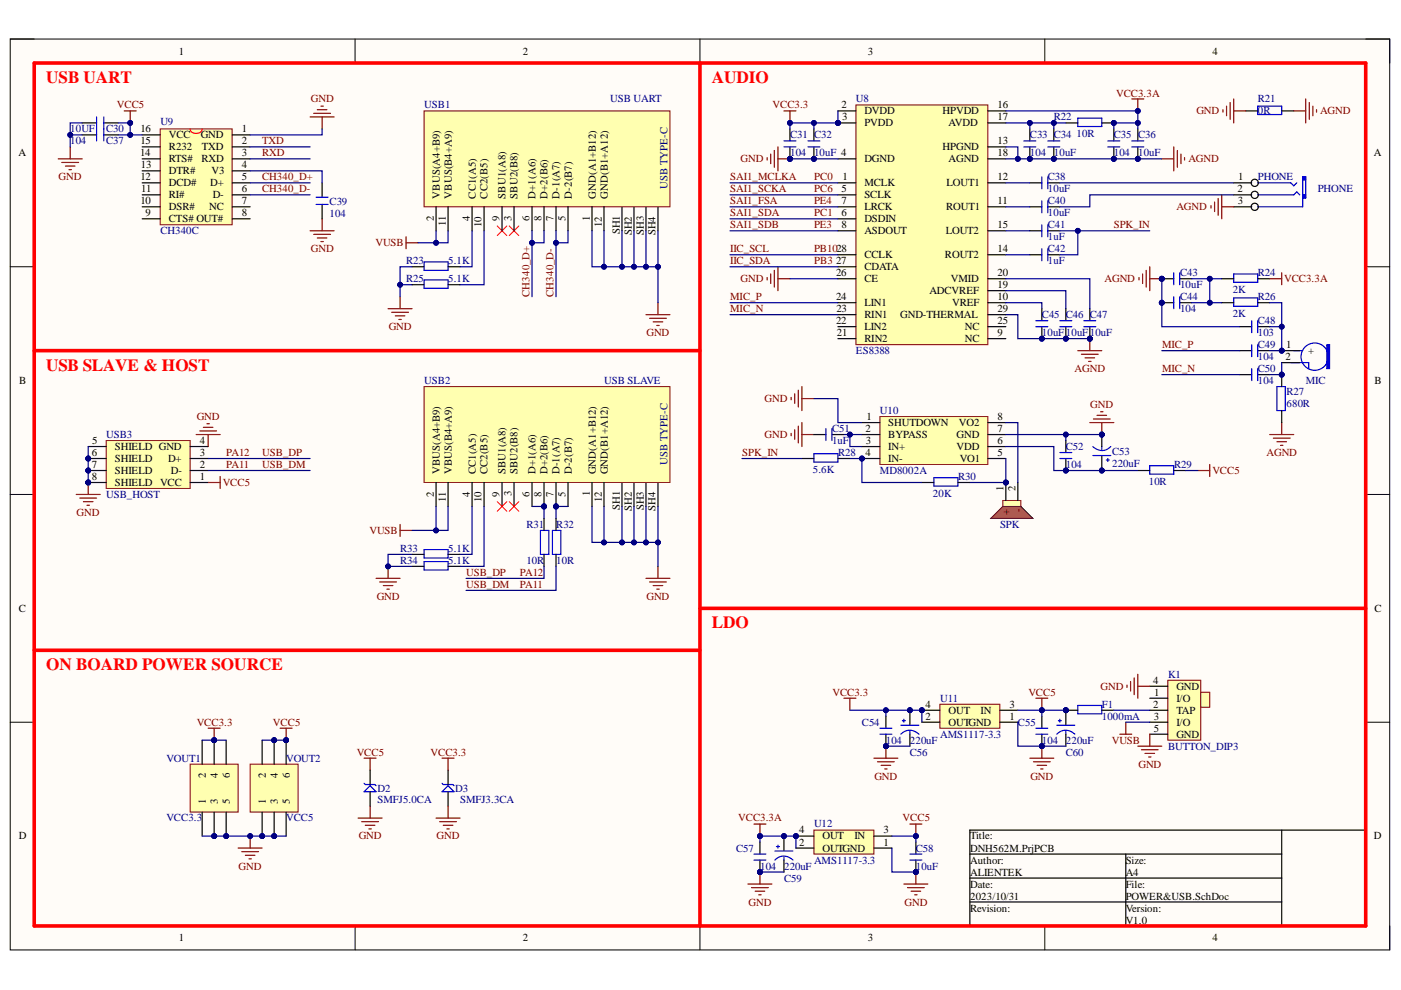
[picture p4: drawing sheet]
<svg xmlns="http://www.w3.org/2000/svg" width="297mm" height="210mm" viewBox="0 0 297 210" stroke-linecap="round" stroke-linejoin="round" font-family="sans-serif">
<defs><g id="words">
<g font-size="3.6" fill="#f00">
<text x="9.8" y="17.6">USB UART</text>
<text x="150.9" y="17.6">AUDIO</text>
<text x="9.8" y="78.6">USB SLAVE &amp; HOST</text>
<text x="150.9" y="133.2">LDO</text>
<text x="9.8" y="142.1">ON BOARD POWER SOURCE</text>
</g>
<g font-size="2.3">
<text x="37.9" y="11.6">1</text>
<text x="110.8" y="11.6">2</text>
<text x="184" y="11.6">3</text>
<text x="257" y="11.6">4</text>
<text x="178.4" y="23">2</text>
<text x="211.5" y="23">16</text>
<text x="29.8" y="28.1">16</text>
<text x="35.8" y="29.3">VCC</text>
<text x="42.6" y="29.3">GND</text>
<text x="51.3" y="28.1">1</text>
<text x="178.5" y="25.5">3</text>
<text x="183.3" y="24.3">DVDD</text>
<text x="183.3" y="26.8">PVDD</text>
<text x="199.8" y="24.3">HPVDD</text>
<text x="201.1" y="26.8">AVDD</text>
<text x="211.5" y="25.5">17</text>
<text x="3.9" y="33.1">A</text>
<text x="29.7" y="33.1">14</text>
<text x="29.8" y="30.6">15</text>
<text x="29.9" y="35.7">13</text>
<text x="35.8" y="34.4">RTS#</text>
<text x="35.8" y="31.9">R232</text>
<text x="42.7" y="34.4">RXD</text>
<text x="42.8" y="31.9">TXD</text>
<text x="51.3" y="30.6">2</text>
<text x="51.3" y="33.1">3</text>
<text x="51.3" y="35.7">4</text>
<text x="183.3" y="34.4">DGND</text>
<text x="199.8" y="31.9">HPGND</text>
<text x="201.1" y="34.4">AGND</text>
<text x="211.5" y="30.6">13</text>
<text x="211.5" y="33.1">18</text>
<text x="291.3" y="33.1">A</text>
<text x="29.8" y="38.2">12</text>
<text x="30" y="40.8">11</text>
<text x="35.8" y="39.5">DCD#</text>
<text x="35.8" y="36.9">DTR#</text>
<text x="44.6" y="39.5">D+</text>
<text x="44.8" y="36.9">V3</text>
<text x="51.3" y="38.2">5</text>
<text x="51.3" y="40.8">6</text>
<text x="178.4" y="40.8">5</text>
<text x="178.6" y="38.2">1</text>
<text x="183.3" y="39.5">MCLK</text>
<text x="200.7" y="39.5">LOUT1</text>
<text x="211.5" y="38.2">12</text>
<text x="262.4" y="40.8">2</text>
<text x="262.5" y="38.2">1</text>
<text x="29.8" y="43.3">10</text>
<text x="30.9" y="45.8">9</text>
<text x="35.8" y="47.1">CTS# OUT#</text>
<text x="35.8" y="44.6">DSR#</text>
<text x="35.8" y="42">RI#</text>
<text x="44.3" y="44.6">NC</text>
<text x="45.1" y="42">D-</text>
<text x="51.3" y="43.3">7</text>
<text x="51.3" y="45.8">8</text>
<text x="92" y="46.9" transform="rotate(-90 92 46.9)">2</text>
<text x="93.2" y="42.1" transform="rotate(-90 93.2 42.1)">VBUS(A4+B9)</text>
<text x="94.5" y="47.9" transform="rotate(-90 94.5 47.9)">11</text>
<text x="95.8" y="42.1" transform="rotate(-90 95.8 42.1)">VBUS(B4+A9)</text>
<text x="99.6" y="46.9" transform="rotate(-90 99.6 46.9)">4</text>
<text x="100.9" y="42.1" transform="rotate(-90 100.9 42.1)">CC1(A5)</text>
<text x="103.4" y="42.1" transform="rotate(-90 103.4 42.1)">CC2(B5)</text>
<text x="105.9" y="46.9" transform="rotate(-90 105.9 46.9)">9</text>
<text x="107.2" y="42.1" transform="rotate(-90 107.2 42.1)">SBU1(A8)</text>
<text x="108.5" y="46.8" transform="rotate(-90 108.5 46.8)">3</text>
<text x="109.7" y="42.1" transform="rotate(-90 109.7 42.1)">SBU2(B8)</text>
<text x="112.3" y="46.9" transform="rotate(-90 112.3 46.9)">6</text>
<text x="113.5" y="42.1" transform="rotate(-90 113.5 42.1)">D+1(A6)</text>
<text x="114.8" y="46.9" transform="rotate(-90 114.8 46.9)">8</text>
<text x="116.1" y="42.1" transform="rotate(-90 116.1 42.1)">D+2(B6)</text>
<text x="117.4" y="46.9" transform="rotate(-90 117.4 46.9)">7</text>
<text x="118.6" y="42.1" transform="rotate(-90 118.6 42.1)">D-1(A7)</text>
<text x="119.9" y="46.8" transform="rotate(-90 119.9 46.8)">5</text>
<text x="121.2" y="42.1" transform="rotate(-90 121.2 42.1)">D-2(B7)</text>
<text x="125.1" y="46.8" transform="rotate(-90 125.1 46.8)">1</text>
<text x="126.3" y="42.1" transform="rotate(-90 126.3 42.1)">GND(A1+B12)</text>
<text x="128.9" y="42.1" transform="rotate(-90 128.9 42.1)">GND(B1+A12)</text>
<text x="140.3" y="42.1" transform="rotate(-90 140.3 42.1)">Shield4</text>
<text x="178.4" y="45.8">6</text>
<text x="178.4" y="43.3">7</text>
<text x="183.3" y="42">SCLK</text>
<text x="183.3" y="47.1">DSDIN</text>
<text x="183.3" y="44.6">LRCK</text>
<text x="200.6" y="44.6">ROUT1</text>
<text x="211.5" y="43.3">11</text>
<text x="262.5" y="43.3">3</text>
<text x="102.1" y="48.1" transform="rotate(-90 102.1 48.1)">10</text>
<text x="127.6" y="48.1" transform="rotate(-90 127.6 48.1)">12</text>
<text x="131.4" y="49.7" transform="rotate(-90 131.4 49.7)">SH1</text>
<text x="133.9" y="49.9" transform="rotate(-90 133.9 49.9)">SH2</text>
<text x="136.5" y="49.8" transform="rotate(-90 136.5 49.8)">SH3</text>
<text x="139" y="49.9" transform="rotate(-90 139 49.9)">SH4</text>
<text x="178.4" y="48.4">8</text>
<text x="183.3" y="49.7">ASDOUT</text>
<text x="200.5" y="49.7">LOUT2</text>
<text x="211.5" y="53.5">14</text>
<text x="211.5" y="48.4">15</text>
<text x="177.3" y="58.6">26</text>
<text x="177.3" y="56.1">27</text>
<text x="183.3" y="59.9">CE</text>
<text x="183.3" y="57.3">CDATA</text>
<text x="183.3" y="54.8">CCLK</text>
<text x="200.4" y="54.8">ROUT2</text>
<text x="201.6" y="59.9">VMID</text>
<text x="211.5" y="58.6">20</text>
<text x="177.3" y="63.7">24</text>
<text x="183.3" y="64.9">LIN1</text>
<text x="197.1" y="62.4">ADCVREF</text>
<text x="201.9" y="64.9">VREF</text>
<text x="211.5" y="63.7">10</text>
<text x="211.5" y="61.1">19</text>
<text x="177.3" y="68.7">22</text>
<text x="177.3" y="66.2">23</text>
<text x="177.4" y="71.3">21</text>
<text x="183.3" y="70">LIN2</text>
<text x="183.3" y="67.5">RIN1</text>
<text x="190.9" y="67.5">GND-THERMAL</text>
<text x="204.6" y="70">NC</text>
<text x="211.5" y="71.3">9</text>
<text x="211.5" y="68.7">25</text>
<text x="211.5" y="66.2">29</text>
<text x="183.3" y="72.5">RIN2</text>
<text x="204.6" y="72.5">NC</text>
<text x="272.5" y="76.3">2</text>
<text x="272.7" y="73.8">1</text>
<text x="277.3" y="75.1">+</text>
<text x="4.1" y="81.4">B</text>
<text x="291.4" y="81.4">B</text>
<text x="183.7" y="89">1</text>
<text x="211.5" y="89">8</text>
<text x="19.5" y="94.2">5</text>
<text x="24.4" y="95.5">SHIELD GND</text>
<text x="42.4" y="94.2">4</text>
<text x="183.5" y="91.6">2</text>
<text x="183.6" y="94.2">3</text>
<text x="188.3" y="90.3">SHUTDOWN</text>
<text x="188.3" y="92.9">BYPASS</text>
<text x="188.3" y="95.5">IN+</text>
<text x="202.8" y="95.5">VDD</text>
<text x="202.8" y="92.9">GND</text>
<text x="203.3" y="90.3">VO2</text>
<text x="211.5" y="94.2">6</text>
<text x="211.5" y="91.6">7</text>
<text x="19.5" y="96.7">6</text>
<text x="19.5" y="99.3">7</text>
<text x="19.5" y="101.8">8</text>
<text x="24.4" y="98">SHIELD</text>
<text x="24.4" y="100.5">SHIELD</text>
<text x="35.6" y="98">D+</text>
<text x="36.2" y="100.5">D-</text>
<text x="42.4" y="101.8">1</text>
<text x="42.4" y="99.3">2</text>
<text x="42.4" y="96.7">3</text>
<text x="93.2" y="100.5" transform="rotate(-90 93.2 100.5)">VBUS(A4+B9)</text>
<text x="95.8" y="100.5" transform="rotate(-90 95.8 100.5)">VBUS(B4+A9)</text>
<text x="100.9" y="100.5" transform="rotate(-90 100.9 100.5)">CC1(A5)</text>
<text x="103.4" y="100.5" transform="rotate(-90 103.4 100.5)">CC2(B5)</text>
<text x="107.2" y="100.5" transform="rotate(-90 107.2 100.5)">SBU1(A8)</text>
<text x="109.7" y="100.5" transform="rotate(-90 109.7 100.5)">SBU2(B8)</text>
<text x="113.5" y="100.5" transform="rotate(-90 113.5 100.5)">D+1(A6)</text>
<text x="116.1" y="100.5" transform="rotate(-90 116.1 100.5)">D+2(B6)</text>
<text x="118.6" y="100.5" transform="rotate(-90 118.6 100.5)">D-1(A7)</text>
<text x="121.2" y="100.5" transform="rotate(-90 121.2 100.5)">D-2(B7)</text>
<text x="126.3" y="100.5" transform="rotate(-90 126.3 100.5)">GND(A1+B12)</text>
<text x="128.9" y="100.5" transform="rotate(-90 128.9 100.5)">GND(B1+A12)</text>
<text x="140.3" y="100.5" transform="rotate(-90 140.3 100.5)">Shield4</text>
<text x="183.5" y="96.7">4</text>
<text x="188.3" y="98">IN-</text>
<text x="203.5" y="98">VO1</text>
<text x="211.5" y="96.7">5</text>
<text x="24.4" y="103.1">SHIELD VCC</text>
<text x="92" y="105.3" transform="rotate(-90 92 105.3)">2</text>
<text x="94.5" y="106.4" transform="rotate(-90 94.5 106.4)">11</text>
<text x="99.6" y="105.4" transform="rotate(-90 99.6 105.4)">4</text>
<text x="102.1" y="106.5" transform="rotate(-90 102.1 106.5)">10</text>
<text x="105.9" y="105.3" transform="rotate(-90 105.9 105.3)">9</text>
<text x="108.5" y="105.3" transform="rotate(-90 108.5 105.3)">3</text>
<text x="112.3" y="105.4" transform="rotate(-90 112.3 105.4)">6</text>
<text x="114.8" y="105.3" transform="rotate(-90 114.8 105.3)">8</text>
<text x="117.4" y="105.3" transform="rotate(-90 117.4 105.3)">7</text>
<text x="119.9" y="105.3" transform="rotate(-90 119.9 105.3)">5</text>
<text x="125.1" y="105.2" transform="rotate(-90 125.1 105.2)">1</text>
<text x="127.6" y="106.5" transform="rotate(-90 127.6 106.5)">12</text>
<text x="212.8" y="104.1" transform="rotate(-90 212.8 104.1)">1</text>
<text x="215.3" y="104.1" transform="rotate(-90 215.3 104.1)">2</text>
<text x="131.4" y="108.1" transform="rotate(-90 131.4 108.1)">SH1</text>
<text x="133.9" y="108.3" transform="rotate(-90 133.9 108.3)">SH2</text>
<text x="136.5" y="108.2" transform="rotate(-90 136.5 108.2)">SH3</text>
<text x="139" y="108.3" transform="rotate(-90 139 108.3)">SH4</text>
<text x="214.1" y="109.1" transform="rotate(-90 214.1 109.1)">+</text>
<text x="216.6" y="108.6" transform="rotate(-90 216.6 108.6)">-</text>
<text x="4" y="129.7">C</text>
<text x="291.4" y="129.7">C</text>
<text x="244.5" y="145">4</text>
<text x="244.7" y="147.5">1</text>
<text x="249.4" y="148.8">I/O</text>
<text x="249.4" y="146.3">GND</text>
<text x="196.2" y="152.6">2</text>
<text x="196.2" y="150.1">4</text>
<text x="201.1" y="153.9">OUTGND</text>
<text x="201.1" y="151.3">OUT</text>
<text x="207.9" y="151.3">IN</text>
<text x="214.1" y="152.6">1</text>
<text x="214.1" y="150.1">3</text>
<text x="244.5" y="150.1">2</text>
<text x="244.6" y="152.6">3</text>
<text x="244.6" y="155.1">5</text>
<text x="249.4" y="151.3">TAP</text>
<text x="249.4" y="153.9">I/O</text>
<text x="249.4" y="156.4">GND</text>
<text x="43.7" y="164.9" transform="rotate(-90 43.7 164.9)">2</text>
<text x="46.2" y="164.9" transform="rotate(-90 46.2 164.9)">4</text>
<text x="48.7" y="164.9" transform="rotate(-90 48.7 164.9)">6</text>
<text x="56.3" y="164.9" transform="rotate(-90 56.3 164.9)">2</text>
<text x="58.9" y="164.9" transform="rotate(-90 58.9 164.9)">4</text>
<text x="61.4" y="164.9" transform="rotate(-90 61.4 164.9)">6</text>
<text x="43.7" y="170.4" transform="rotate(-90 43.7 170.4)">1</text>
<text x="46.2" y="170.4" transform="rotate(-90 46.2 170.4)">3</text>
<text x="48.7" y="170.4" transform="rotate(-90 48.7 170.4)">5</text>
<text x="56.3" y="170.4" transform="rotate(-90 56.3 170.4)">1</text>
<text x="58.9" y="170.4" transform="rotate(-90 58.9 170.4)">3</text>
<text x="61.4" y="170.4" transform="rotate(-90 61.4 170.4)">5</text>
<text x="4" y="178">D</text>
<text x="169.5" y="179.3">2</text>
<text x="169.5" y="176.7">4</text>
<text x="174.4" y="178">OUT</text>
<text x="181.1" y="178">IN</text>
<text x="187.3" y="179.3">1</text>
<text x="187.3" y="176.7">3</text>
<text x="205.7" y="178">Title:</text>
<text x="291.3" y="178">D</text>
<text x="174.4" y="180.6">OUTGND</text>
<text x="205.7" y="183.1">Author:</text>
<text x="205.7" y="180.6">DNH562M.PrjPCB</text>
<text x="205.7" y="185.7">ALIENTEK</text>
<text x="238.7" y="183.1">Size:</text>
<text x="238.7" y="185.7">A4</text>
<text x="205.7" y="188.2">Date:</text>
<text x="205.7" y="190.7">2023/10/31</text>
<text x="238.7" y="188.2">File:</text>
<text x="238.7" y="190.7">POWER&amp;USB.SchDoc</text>
<text x="205.7" y="193.3">Revision:</text>
<text x="238.7" y="193.3">Version:</text>
<text x="238.7" y="195.8">V1.0</text>
<text x="37.9" y="199.6">1</text>
<text x="110.8" y="199.6">2</text>
<text x="184" y="199.6">3</text>
<text x="257" y="199.6">4</text>
</g>
<g font-size="2.3" fill="#800000">
<text x="24.8" y="23">VCC5</text>
<text x="65.9" y="21.7">GND</text>
<text x="163.8" y="23">VCC3.3</text>
<text x="236.6" y="20.5">VCC3.3A</text>
<text x="253.7" y="24.3">GND</text>
<text x="279.9" y="24.3">AGND</text>
<text x="55.6" y="30.6">TXD</text>
<text x="55.6" y="33.1">RXD</text>
<text x="157" y="34.4">GND</text>
<text x="252" y="34.4">AGND</text>
<text x="12.4" y="38.2">GND</text>
<text x="55.6" y="40.8">CH340_D-</text>
<text x="55.6" y="38.2">CH340_D+</text>
<text x="154.8" y="38.2">SAI1_MCLKA</text>
<text x="154.8" y="40.8">SAI1_SCKA</text>
<text x="172.6" y="38.2">PC0</text>
<text x="172.6" y="40.8">PC6</text>
<text x="154.8" y="45.8">SAI1_SDA</text>
<text x="154.8" y="43.3">SAI1_FSA</text>
<text x="172.6" y="45.8">PC1</text>
<text x="172.6" y="43.3">PE4</text>
<text x="249.4" y="44.6">AGND</text>
<text x="65.9" y="53.5">GND</text>
<text x="79.6" y="52.3">VUSB</text>
<text x="154.8" y="53.5">IIC_SCL</text>
<text x="154.8" y="48.4">SAI1_SDB</text>
<text x="172.6" y="53.5">PB1028</text>
<text x="172.6" y="48.4">PE3</text>
<text x="236.1" y="48.4">SPK_IN</text>
<text x="154.8" y="56.1">IIC_SDA</text>
<text x="157" y="59.9">GND</text>
<text x="172.6" y="56.1">PB3</text>
<text x="234.2" y="59.9">AGND</text>
<text x="272.3" y="59.9">VCC3.3A</text>
<text x="112.3" y="62.9" transform="rotate(-90 112.3 62.9)">CH340_D+</text>
<text x="117.4" y="62.9" transform="rotate(-90 117.4 62.9)">CH340_D-</text>
<text x="154.8" y="63.7">MIC_P</text>
<text x="82.4" y="70">GND</text>
<text x="137.1" y="71.3">GND</text>
<text x="154.8" y="66.2">MIC_N</text>
<text x="246.4" y="73.8">MIC_P</text>
<text x="227.8" y="78.9">AGND</text>
<text x="246.4" y="78.9">MIC_N</text>
<text x="41.7" y="89">GND</text>
<text x="162.1" y="85.2">GND</text>
<text x="231.1" y="86.5">GND</text>
<text x="162.1" y="92.9">GND</text>
<text x="48" y="96.7">PA12</text>
<text x="48" y="99.3">PA11</text>
<text x="55.6" y="96.7">USB_DP</text>
<text x="55.6" y="99.3">USB_DM</text>
<text x="157.4" y="96.7">SPK_IN</text>
<text x="257" y="100.5">VCC5</text>
<text x="268.5" y="96.7">AGND</text>
<text x="47.2" y="103.1">VCC5</text>
<text x="16.2" y="109.4">GND</text>
<text x="78.3" y="113.2">VUSB</text>
<text x="98.8" y="122.1">USB_DP</text>
<text x="98.8" y="124.6">USB_DM</text>
<text x="110.2" y="122.1">PA12</text>
<text x="110.2" y="124.6">PA11</text>
<text x="79.9" y="127.2">GND</text>
<text x="137.1" y="127.2">GND</text>
<text x="176.5" y="147.5">VCC3.3</text>
<text x="218" y="147.5">VCC5</text>
<text x="233.3" y="146.3">GND</text>
<text x="41.7" y="153.9">VCC3.3</text>
<text x="57.9" y="153.9">VCC5</text>
<text x="75.6" y="160.2">VCC5</text>
<text x="91.3" y="160.2">VCC3.3</text>
<text x="235.7" y="157.7">VUSB</text>
<text x="185.4" y="165.3">GND</text>
<text x="218.5" y="165.3">GND</text>
<text x="241.4" y="162.7">GND</text>
<text x="76.1" y="178">GND</text>
<text x="92.6" y="178">GND</text>
<text x="156.5" y="174.2">VCC3.3A</text>
<text x="191.4" y="174.2">VCC5</text>
<text x="50.6" y="184.4">GND</text>
<text x="158.7" y="192">GND</text>
<text x="191.8" y="192">GND</text>
</g>
<g font-size="2.3" fill="#000080">
<text x="89.9" y="23">USB1</text>
<text x="129.4" y="21.7">USB UART</text>
<text x="181.5" y="21.7">U8</text>
<text x="266.7" y="21.7">R21</text>
<text x="14.9" y="28.1">10UF</text>
<text x="22.5" y="28.1">C30</text>
<text x="34" y="26.5">U9</text>
<text x="167.5" y="29.3">C31</text>
<text x="172.6" y="29.3">C32</text>
<text x="218.4" y="29.3">C33</text>
<text x="223.4" y="25.5">R22</text>
<text x="223.4" y="29.3">C34</text>
<text x="228.3" y="29.1">10R</text>
<text x="236.1" y="29.3">C35</text>
<text x="241.3" y="29.3">C36</text>
<text x="266.7" y="24.3">0R</text>
<text x="14.9" y="30.6">104</text>
<text x="22.5" y="30.6">C37</text>
<text x="167.5" y="33.1">104</text>
<text x="172.6" y="33.1">10uF 4</text>
<text x="218.4" y="33.1">104</text>
<text x="223.4" y="33.1">10uF</text>
<text x="236.1" y="33.1">104</text>
<text x="241.3" y="33.1">10uF</text>
<text x="141.5" y="40.1" transform="rotate(-90 141.5 40.1)">USB TYPE-C</text>
<text x="222.2" y="38.2">C38</text>
<text x="222.2" y="40.8">10uF</text>
<text x="266.7" y="38.2">PHONE</text>
<text x="279.4" y="40.8">PHONE</text>
<text x="69.9" y="43.5">C39</text>
<text x="69.9" y="46.1">104</text>
<text x="222.2" y="43.3">C40</text>
<text x="222.2" y="45.8">10uF</text>
<text x="34" y="49.7">CH340C</text>
<text x="222.2" y="48.4">C41</text>
<text x="222.2" y="51">1uF</text>
<text x="222.2" y="53.5">C42</text>
<text x="86.1" y="56.1">R23</text>
<text x="86.1" y="59.9">R25</text>
<text x="95" y="56.1">5.1K</text>
<text x="95" y="59.9">5.1K</text>
<text x="222.2" y="56.1">1uF</text>
<text x="250.2" y="58.6">C43</text>
<text x="266.7" y="58.6">R24</text>
<text x="250.2" y="61.1">10uF</text>
<text x="250.2" y="63.7">C44</text>
<text x="261.4" y="62.1">2K</text>
<text x="266.7" y="63.7">R26</text>
<text x="220.9" y="67.5">C45</text>
<text x="220.9" y="71.3">10uF</text>
<text x="226" y="67.5">C46</text>
<text x="226" y="71.3">10uF</text>
<text x="231.1" y="67.5">C47</text>
<text x="231.1" y="71.3">10uF</text>
<text x="250.2" y="66.2">104</text>
<text x="261.4" y="67.2">2K</text>
<text x="266.7" y="68.7">C48</text>
<text x="266.7" y="71.3">103</text>
<text x="181.5" y="75.1">ES8388</text>
<text x="266.7" y="73.8">C49</text>
<text x="266.7" y="76.3">104</text>
<text x="89.9" y="81.4">USB2</text>
<text x="128.1" y="81.4">USB SLAVE</text>
<text x="266.7" y="78.9">C50</text>
<text x="266.7" y="81.4">104</text>
<text x="272.8" y="83.7">R27</text>
<text x="276.8" y="81.4">MIC</text>
<text x="186.6" y="87.8">U10</text>
<text x="272.8" y="86.2">680R</text>
<text x="22.5" y="92.9">USB3</text>
<text x="176.4" y="91.6">C51</text>
<text x="176.4" y="94.2">1uF</text>
<text x="226" y="95.5">C52</text>
<text x="141.5" y="98.5" transform="rotate(-90 141.5 98.5)">USB TYPE-C</text>
<text x="172.3" y="100.3">5.6K</text>
<text x="177.7" y="96.7">R28</text>
<text x="186.6" y="100.5">MD8002A</text>
<text x="203.1" y="101.8">R30</text>
<text x="226" y="99.3">104</text>
<text x="235.8" y="96.5">C53</text>
<text x="235.8" y="99">220uF</text>
<text x="248.9" y="99.3">R29</text>
<text x="22.5" y="105.6">USB_HOST</text>
<text x="197.8" y="105.3">20K</text>
<text x="243.6" y="102.8">10R</text>
<text x="111.6" y="111.9">R31</text>
<text x="117.9" y="111.9">R32</text>
<text x="212" y="111.9">SPK</text>
<text x="84.9" y="117">R33</text>
<text x="84.9" y="119.5">R34</text>
<text x="95" y="117">5.1K</text>
<text x="95" y="119.5">5.1K</text>
<text x="111.6" y="119.5">10R</text>
<text x="117.9" y="119.5">10R</text>
<text x="247.6" y="143.7">K1</text>
<text x="199.3" y="148.8">U11</text>
<text x="182.8" y="153.9">C54</text>
<text x="215.8" y="153.9">C55</text>
<text x="233.6" y="150.1">F1</text>
<text x="233.6" y="152.6">1000mA</text>
<text x="35.3" y="161.5">VOUT1</text>
<text x="60.7" y="161.5">VOUT2</text>
<text x="187.8" y="157.7">104</text>
<text x="192.9" y="160.2">C56</text>
<text x="192.9" y="157.7">220uF</text>
<text x="199.3" y="156.4">AMS1117-3.3</text>
<text x="220.9" y="157.7">104</text>
<text x="226" y="160.2">C60</text>
<text x="226" y="157.7">220uF</text>
<text x="247.6" y="158.9">BUTTON_DIP3</text>
<text x="80" y="167.8">D2</text>
<text x="96.5" y="167.8">D3</text>
<text x="80" y="170.4">SMFJ5.0CA</text>
<text x="97.6" y="170.4">SMFJ3.3CA</text>
<text x="35.3" y="174.2">VCC3.3</text>
<text x="60.7" y="174.2">VCC5</text>
<text x="172.6" y="175.4">U12</text>
<text x="156.1" y="180.6">C57</text>
<text x="161.2" y="184.4">104</text>
<text x="166.3" y="184.4">220uF</text>
<text x="172.6" y="183.1">AMS1117-3.3</text>
<text x="194.2" y="180.6">C58</text>
<text x="194.2" y="184.4">10uF</text>
<text x="166.3" y="186.9">C59</text>
</g>
</g></defs>
<path d="M2.2 8.3h292.4v193.1h-292.4z" fill-rule="evenodd" fill="#fffcf8"/>
<path d="M2.2 8.3h292.4v193.1h-292.4z" fill="none" stroke="#000" stroke-width=".21"/>
<path d="M7.3 13.4h282.3v182.9h-282.3z" fill-rule="evenodd" fill="#fffcf8"/>
<g fill="none" stroke="#000" stroke-width=".21">
<path d="M2.2 8.3h5.1M7.3 13.4h282.3v182.9h-282.3zM75.3 8.3v5.1M148.4 8.3v5.1M221.5 8.3v5.1M289.6 8.3h5v5.1M2.2 56.6h5.1M289.6 56.6h5M2.2 104.8h5.1M289.6 104.8h5M2.2 153.1h5.1M289.6 153.1h5"/>
<path d="M75.3 196.3v5.1M148.4 196.3v5.1M221.5 196.3v5.1M294.6 196.3v5.1"/>
</g>
<path d="M205.6 176h84v20.3h-84zM271.7 176v20.3M205.6 181.1h66.1M205.6 186.2h66.1M205.6 191.2h66.1M238.7 181.1v15.2" fill="none" stroke="#000" stroke-width=".25"/>
<path d="M26.3 23.5h2.6M27.6 23.5v2.6" fill="none" stroke="#800000" stroke-width=".25"/>
<circle cx="27.6" cy="26.1" r=".51" fill="#000080"/>
<circle cx="27.6" cy="26.1" r=".51" fill="none" stroke="#000080" stroke-width=".21"/>
<g fill="none" stroke="#800000" stroke-width=".25">
<path d="M12.3 33.7h5.1M13.1 34.4h3.6M13.9 35.2h2M14.6 36h.5M14.9 31.1v2.6M65.8 24.8h5M66.5 24h3.6M67.3 23.3h2M68 22.5h.5M68.3 24.8v2.5M65.8 48.9h5M66.5 49.7h3.6"/>
<path d="M67.3 50.5h2M68 51.2h.5M68.3 46.4v2.5"/>
</g>
<path d="M17.4 26.1h3.1M17.4 28.6h3.1M22 26.1h3.1M22 28.6h3.1M68.3 38.8v3M68.3 43.3v3.1" fill="none" stroke="#000" stroke-width=".25"/>
<path d="M20.5 24.8v5.1M22 24.8v5.1M67 43.3h2.6M67 41.8h2.6" fill="none" stroke="#00f" stroke-width=".25"/>
<circle cx="18.7" cy="97.2" r=".51" fill="#000080"/>
<circle cx="18.7" cy="97.2" r=".51" fill="none" stroke="#000080" stroke-width=".21"/>
<circle cx="18.7" cy="99.8" r=".51" fill="#000080"/>
<circle cx="18.7" cy="99.8" r=".51" fill="none" stroke="#000080" stroke-width=".21"/>
<circle cx="18.7" cy="102.3" r=".51" fill="#000080"/>
<circle cx="18.7" cy="102.3" r=".51" fill="none" stroke="#000080" stroke-width=".21"/>
<path d="M22.5 93.4h17.8v10.2h-17.8z" fill-rule="evenodd" fill="#ffffb0"/>
<path d="M22.5 93.4h17.8v10.2h-17.8z" fill="none" stroke="#800000" stroke-width=".21"/>
<path d="M18.7 97.2h3.8M18.7 94.7h3.8M40.3 99.8h3.8M40.3 97.2h3.8M40.3 94.7h3.8M40.3 102.3h3.8" fill="none" stroke="#000" stroke-width=".25"/>
<circle cx="18.7" cy="97.2" r=".51" fill="#000080"/>
<circle cx="18.7" cy="97.2" r=".51" fill="none" stroke="#000080" stroke-width=".21"/>
<path d="M18.7 99.8h3.8" fill="none" stroke="#000" stroke-width=".25"/>
<circle cx="18.7" cy="99.8" r=".51" fill="#000080"/>
<circle cx="18.7" cy="99.8" r=".51" fill="none" stroke="#000080" stroke-width=".21"/>
<path d="M18.7 102.3h3.8" fill="none" stroke="#000" stroke-width=".25"/>
<circle cx="18.7" cy="102.3" r=".51" fill="#000080"/>
<circle cx="18.7" cy="102.3" r=".51" fill="none" stroke="#000080" stroke-width=".21"/>
<path d="M16.2 104.8h5M16.9 105.6h3.6M17.7 106.4h2M18.4 107.1h.6M18.7 102.3v2.5" fill="none" stroke="#800000" stroke-width=".25"/>
<circle cx="18.7" cy="102.3" r=".51" fill="#000080"/>
<circle cx="18.7" cy="102.3" r=".51" fill="none" stroke="#000080" stroke-width=".21"/>
<path d="M41.6 92.1h5.1M42.4 91.4h3.5M43.1 90.6h2M43.9 89.8h.5M44.1 92.1v2.6M44.1 102.3h2.6M46.7 101v2.6" fill="none" stroke="#800000" stroke-width=".25"/>
<path d="M34 27.3h15.2v20.4h-15.2z" fill-rule="evenodd" fill="#ffffb0"/>
<path d="M34 27.3h15.2v20.4h-15.2z" fill="none" stroke="#800000" stroke-width=".21"/>
<g fill="none" stroke="#000" stroke-width=".25">
<path d="M30.1 28.6h3.9M30.1 31.1h3.9M30.1 33.7h3.9M30.1 36.2h3.9M30.1 38.8h3.9M49.2 28.6h3.8M49.2 31.1h3.8M49.2 33.7h3.8M49.2 36.2h3.8M49.2 38.8h3.8M30.1 41.3h3.9M30.1 43.8h3.9"/>
<path d="M30.1 46.4h3.9M49.2 41.3h3.8M49.2 43.8h3.8M49.2 46.4h3.8"/>
</g>
<path d="M40.3 27.3a1.33 1.33 0 0 0 1.3 1 1.33 1.33 0 0 0 1.3-1" fill="none" stroke="#f00" stroke-width=".25"/>
<circle cx="195.5" cy="150.6" r=".51" fill="#000080"/>
<circle cx="195.5" cy="150.6" r=".51" fill="none" stroke="#000080" stroke-width=".21"/>
<path d="M199.3 149.3h12.7v5.1h-12.7z" fill-rule="evenodd" fill="#ffffb0"/>
<path d="M199.3 149.3h12.7v5.1h-12.7z" fill="none" stroke="#800000" stroke-width=".21"/>
<path d="M195.5 153.1h3.8M195.5 150.6h3.8M212 153.1h3.8M212 150.6h3.8" fill="none" stroke="#000" stroke-width=".25"/>
<circle cx="195.5" cy="150.6" r=".51" fill="#000080"/>
<circle cx="195.5" cy="150.6" r=".51" fill="none" stroke="#000080" stroke-width=".21"/>
<path d="M59.4 154.4h2.5M60.7 154.4v2.5M178.9 148h2.6M180.2 148v2.6" fill="none" stroke="#800000" stroke-width=".25"/>
<circle cx="60.7" cy="156.9" r=".51" fill="#000080"/>
<circle cx="60.7" cy="156.9" r=".51" fill="none" stroke="#000080" stroke-width=".21"/>
<path d="M220.9 158.2v2.6M218.3 160.8h5.1M219.1 161.5h3.6M219.9 162.3h2M220.6 163h.5" fill="none" stroke="#800000" stroke-width=".25"/>
<circle cx="220.9" cy="158.2" r=".51" fill="#000080"/>
<circle cx="220.9" cy="158.2" r=".51" fill="none" stroke="#000080" stroke-width=".21"/>
<path d="M187.8 158.2v2.6M185.3 160.8h5.1M186 161.5h3.6M186.8 162.3h2M187.6 163h.5" fill="none" stroke="#800000" stroke-width=".25"/>
<circle cx="187.8" cy="158.2" r=".51" fill="#000080"/>
<circle cx="187.8" cy="158.2" r=".51" fill="none" stroke="#000080" stroke-width=".21"/>
<circle cx="55.6" cy="177.3" r=".51" fill="#000080"/>
<circle cx="55.6" cy="177.3" r=".51" fill="none" stroke="#000080" stroke-width=".21"/>
<circle cx="58.1" cy="177.3" r=".51" fill="#000080"/>
<circle cx="58.1" cy="177.3" r=".51" fill="none" stroke="#000080" stroke-width=".21"/>
<circle cx="58.1" cy="156.9" r=".51" fill="#000080"/>
<circle cx="58.1" cy="156.9" r=".51" fill="none" stroke="#000080" stroke-width=".21"/>
<circle cx="60.7" cy="156.9" r=".51" fill="#000080"/>
<circle cx="60.7" cy="156.9" r=".51" fill="none" stroke="#000080" stroke-width=".21"/>
<path d="M53 162h10.2v10.2h-10.2z" fill-rule="evenodd" fill="#ffffb0"/>
<path d="M53 162h10.2v10.2h-10.2z" fill="none" stroke="#800000" stroke-width=".21"/>
<path d="M55.6 172.2v5.1" fill="none" stroke="#000" stroke-width=".25"/>
<circle cx="55.6" cy="177.3" r=".51" fill="#000080"/>
<circle cx="55.6" cy="177.3" r=".51" fill="none" stroke="#000080" stroke-width=".21"/>
<path d="M55.6 156.9v5.1M58.1 172.2v5.1" fill="none" stroke="#000" stroke-width=".25"/>
<circle cx="58.1" cy="177.3" r=".51" fill="#000080"/>
<circle cx="58.1" cy="177.3" r=".51" fill="none" stroke="#000080" stroke-width=".21"/>
<path d="M58.1 156.9v5.1" fill="none" stroke="#000" stroke-width=".25"/>
<circle cx="58.1" cy="156.9" r=".51" fill="#000080"/>
<circle cx="58.1" cy="156.9" r=".51" fill="none" stroke="#000080" stroke-width=".21"/>
<path d="M60.7 156.9v5.1M60.7 172.2v5.1" fill="none" stroke="#000" stroke-width=".25"/>
<circle cx="60.7" cy="156.9" r=".51" fill="#000080"/>
<circle cx="60.7" cy="156.9" r=".51" fill="none" stroke="#000080" stroke-width=".21"/>
<circle cx="192.9" cy="150.6" r=".51" fill="#000080"/>
<circle cx="192.9" cy="150.6" r=".51" fill="none" stroke="#000080" stroke-width=".21"/>
<path d="M191 155.7a2.64 2.64 0 0 1 3.8 0M191 153.8h3.8M192.9 155v.7" fill="none" stroke="#00f" stroke-width=".25"/>
<path d="M192.9 150.6v3M192.9 155.7v2.5" fill="none" stroke="#000" stroke-width=".25"/>
<circle cx="192.9" cy="150.6" r=".51" fill="#000080"/>
<circle cx="192.9" cy="150.6" r=".51" fill="none" stroke="#000080" stroke-width=".21"/>
<path d="M191.3 152.8h.7M191.6 152.5v.6" fill="none" stroke="#00f" stroke-width=".25"/>
<path d="M50.5 179.8h5.1M53 177.3v2.5M51.3 180.6h3.5M52 181.3h2.1M52.8 182.1h.5" fill="none" stroke="#800000" stroke-width=".25"/>
<circle cx="53" cy="177.3" r=".51" fill="#000080"/>
<circle cx="53" cy="177.3" r=".51" fill="none" stroke="#000080" stroke-width=".21"/>
<circle cx="45.4" cy="177.3" r=".51" fill="#000080"/>
<circle cx="45.4" cy="177.3" r=".51" fill="none" stroke="#000080" stroke-width=".21"/>
<circle cx="45.4" cy="156.9" r=".51" fill="#000080"/>
<circle cx="45.4" cy="156.9" r=".51" fill="none" stroke="#000080" stroke-width=".21"/>
<circle cx="48" cy="177.3" r=".51" fill="#000080"/>
<circle cx="48" cy="177.3" r=".51" fill="none" stroke="#000080" stroke-width=".21"/>
<path d="M40.3 162h10.2v10.2h-10.2z" fill-rule="evenodd" fill="#ffffb0"/>
<path d="M40.3 162h10.2v10.2h-10.2z" fill="none" stroke="#800000" stroke-width=".21"/>
<path d="M42.9 156.9v5.1M42.9 172.2v5.1M45.4 172.2v5.1" fill="none" stroke="#000" stroke-width=".25"/>
<circle cx="45.4" cy="177.3" r=".51" fill="#000080"/>
<circle cx="45.4" cy="177.3" r=".51" fill="none" stroke="#000080" stroke-width=".21"/>
<path d="M45.4 156.9v5.1" fill="none" stroke="#000" stroke-width=".25"/>
<circle cx="45.4" cy="156.9" r=".51" fill="#000080"/>
<circle cx="45.4" cy="156.9" r=".51" fill="none" stroke="#000080" stroke-width=".21"/>
<path d="M48 172.2v5.1" fill="none" stroke="#000" stroke-width=".25"/>
<circle cx="48" cy="177.3" r=".51" fill="#000080"/>
<circle cx="48" cy="177.3" r=".51" fill="none" stroke="#000080" stroke-width=".21"/>
<path d="M47.9 156.9v5.1" fill="none" stroke="#000" stroke-width=".25"/>
<path d="M44.1 154.4h2.6M45.4 154.4v2.5" fill="none" stroke="#800000" stroke-width=".25"/>
<circle cx="45.4" cy="156.9" r=".51" fill="#000080"/>
<circle cx="45.4" cy="156.9" r=".51" fill="none" stroke="#000080" stroke-width=".21"/>
<circle cx="226" cy="150.6" r=".51" fill="#000080"/>
<circle cx="226" cy="150.6" r=".51" fill="none" stroke="#000080" stroke-width=".21"/>
<path d="M228.5 149.6h5.1v1.7h-5.1z" fill="none" stroke="#00f" stroke-width=".25"/>
<path d="M226 150.6h2.5M233.6 150.6h2.6" fill="none" stroke="#000" stroke-width=".25"/>
<circle cx="226" cy="150.6" r=".51" fill="#000080"/>
<circle cx="226" cy="150.6" r=".51" fill="none" stroke="#000080" stroke-width=".21"/>
<path d="M219.6 148h2.6M220.9 148v2.6" fill="none" stroke="#800000" stroke-width=".25"/>
<circle cx="220.9" cy="150.6" r=".51" fill="#000080"/>
<circle cx="220.9" cy="150.6" r=".51" fill="none" stroke="#000080" stroke-width=".21"/>
<path d="M237.4 155.7h2.6M238.7 153.1v2.6M75.9 173.5h5.1M76.7 174.2h3.6M77.2 160.7h2.5M77.4 175h2.1M78.2 175.7h.5M78.5 160.7v2.6M78.5 170.9v2.6" fill="none" stroke="#800000" stroke-width=".25"/>
<path d="M247.6 144.2h7v12.7h-7z" fill-rule="evenodd" fill="#ffffb0"/>
<path d="M247.6 144.2h7v12.7h-7z" fill="none" stroke="#800000" stroke-width=".21"/>
<path d="M243.8 148h3.8M243.8 150.6h3.8M243.8 153.1h3.8M243.8 145.5h3.8M243.8 155.7h3.8" fill="none" stroke="#000" stroke-width=".25"/>
<path d="M254.6 146.8h1.9v3.2h-1.9z" fill-rule="evenodd" fill="#ffffb0"/>
<path d="M254.6 146.8h1.9v3.2h-1.9z" fill="none" stroke="#800000" stroke-width=".21"/>
<g fill="none" stroke="#800000" stroke-width=".25">
<path d="M238.9 145.2v.6M239.7 144.5v2M240.5 143.7v3.6M241.2 158.2h5.1M241.2 143v5M241.2 145.5h2.6M242 159h3.6M242.8 159.7h2M243.8 155.7v2.5M92.5 173.5h5M93.2 174.2h3.6M93.7 160.7h2.6"/>
<path d="M94 175h2M94.8 175.7h.5M95 160.7v2.6M95 170.9v2.6M243.5 160.5h.5"/>
</g>
<path d="M7.3 13.4h282.3v182.9h-282.3zM148.4 13.4v182.9" fill="none" stroke="#f00" stroke-width=".76"/>
<path d="M77.2 167.9l1.3-1.3 1.2 1.3zM77.2 166.1l.2 .2h2.1l.2 .3M93.7 167.9l1.3-1.3 1.3 1.3zM93.7 166.1l.3 .2h2l.3 .3" fill="none" stroke="#00f" stroke-width=".25"/>
<path d="M78.5 163.3v3M78.5 167.9v3M95 163.3v3M95 167.9v3" fill="none" stroke="#000" stroke-width=".25"/>
<circle cx="187.8" cy="158.2" r=".51" fill="#000080"/>
<circle cx="187.8" cy="158.2" r=".51" fill="none" stroke="#000080" stroke-width=".21"/>
<path d="M187.8 155.7v2.5" fill="none" stroke="#000" stroke-width=".25"/>
<circle cx="187.8" cy="158.2" r=".51" fill="#000080"/>
<circle cx="187.8" cy="158.2" r=".51" fill="none" stroke="#000080" stroke-width=".21"/>
<path d="M187.8 151.9v2.5" fill="none" stroke="#000" stroke-width=".25"/>
<path d="M186.6 154.4h2.5M186.6 155.7h2.5" fill="none" stroke="#00f" stroke-width=".25"/>
<path d="M148.4 129h141.2" fill="none" stroke="#f00" stroke-width=".76"/>
<path d="M84.8 111.2v2.5M84.8 112.5h2.6M137 122.6h5M137.7 123.4h3.6M138.5 124.2h2M139.2 124.9h.6M139.5 120.1v2.5" fill="none" stroke="#800000" stroke-width=".25"/>
<circle cx="117.9" cy="107.4" r=".51" fill="#000080"/>
<circle cx="117.9" cy="107.4" r=".51" fill="none" stroke="#000080" stroke-width=".21"/>
<circle cx="115.3" cy="107.4" r=".51" fill="#000080"/>
<circle cx="115.3" cy="107.4" r=".51" fill="none" stroke="#000080" stroke-width=".21"/>
<path d="M131.9 102.3v5.1M134.4 102.3v5.1M137 102.3v5.1M139.5 102.3v5.1" fill="none" stroke="#000" stroke-width=".25"/>
<path d="M89.9 82h52.1v20.3h-52.1z" fill-rule="evenodd" fill="#ffffb0"/>
<path d="M89.9 82h52.1v20.3h-52.1z" fill="none" stroke="#800000" stroke-width=".21"/>
<path d="M92.5 102.3v5.1M100.1 102.3v5.1M109 102.3v5.1M112.8 102.3v5.1M117.9 102.3v5.1M120.4 102.3v5.1M125.5 102.3v5.1" fill="none" stroke="#000" stroke-width=".25"/>
<circle cx="117.9" cy="107.4" r=".51" fill="#000080"/>
<circle cx="117.9" cy="107.4" r=".51" fill="none" stroke="#000080" stroke-width=".21"/>
<path d="M115.3 102.3v5.1" fill="none" stroke="#000" stroke-width=".25"/>
<circle cx="115.3" cy="107.4" r=".51" fill="#000080"/>
<circle cx="115.3" cy="107.4" r=".51" fill="none" stroke="#000080" stroke-width=".21"/>
<path d="M87.4 117.5h2.5M95 102.3v5.1M95 117.5h2.5M102.6 102.3v5.1M106.4 102.3v5.1M128.1 102.3v5.1M87.4 120.1h2.5M95 120.1h2.5" fill="none" stroke="#000" stroke-width=".25"/>
<path d="M105.4 106.4l2.1 2M107.5 106.4l-2.1 2M108 106.4l2 2M110 106.4l-2 2" fill="none" stroke="#f00" stroke-width=".21"/>
<path d="M89.9 116.5h5.1v1.8h-5.1zM89.9 119.1h5.1v1.7h-5.1z" fill="none" stroke="#00f" stroke-width=".25"/>
<path d="M79.7 122.6h5.1M80.5 123.4h3.6M81.3 124.2h2M82 124.9h.5M82.3 120.1v2.5" fill="none" stroke="#800000" stroke-width=".25"/>
<circle cx="82.3" cy="120.1" r=".51" fill="#000080"/>
<circle cx="82.3" cy="120.1" r=".51" fill="none" stroke="#000080" stroke-width=".21"/>
<path d="M89.9 55.5h5.1v1.8h-5.1zM89.9 59.4h5.1v1.7h-5.1zM114.6 112.5h1.8v5h-1.8zM117.1 112.5h1.8v5h-1.8z" fill="none" stroke="#00f" stroke-width=".25"/>
<path d="M87.4 56.6h2.5M95 56.6h2.5M131.9 43.8v5.1M134.4 43.8v5.1M137 43.8v5.1M139.5 43.8v5.1M87.4 60.4h2.5M95 60.4h2.5M115.3 109.9v2.6M115.3 117.5v2.6M117.9 109.9v2.6M117.9 117.5v2.6" fill="none" stroke="#000" stroke-width=".25"/>
<path d="M86.1 50.2v2.5M86.1 51.5h2.5M82.3 65.5h5.1M83 66.2h3.6M83.8 67h2M84.6 67.7h.5M84.8 62.9v2.6M137 66.7h5M137.7 67.5h3.6M138.5 68.2h2M139.2 69h.6M139.5 64.2v2.5" fill="none" stroke="#800000" stroke-width=".25"/>
<path d="M105.4 47.9l2.1 2M107.5 47.9l-2.1 2M108 47.9l2 2M110 47.9l-2 2" fill="none" stroke="#f00" stroke-width=".21"/>
<path d="M89.9 23.5h52.1v20.3h-52.1z" fill-rule="evenodd" fill="#ffffb0"/>
<path d="M89.9 23.5h52.1v20.3h-52.1z" fill="none" stroke="#800000" stroke-width=".21"/>
<path d="M92.5 43.8v5.1M95 43.8v5.1M100.1 43.8v5.1M102.6 43.8v5.1M106.4 43.8v5.1M109 43.8v5.1M112.8 43.8v5.1M115.3 43.8v5.1M117.9 43.8v5.1M120.4 43.8v5.1M125.5 43.8v5.1M128.1 43.8v5.1" fill="none" stroke="#000" stroke-width=".25"/>
<path d="M7.3 74.3h141.1M7.3 137.9h141.1" fill="none" stroke="#f00" stroke-width=".76"/>
<circle cx="182.7" cy="97.2" r=".51" fill="#000080"/>
<circle cx="182.7" cy="97.2" r=".51" fill="none" stroke="#000080" stroke-width=".21"/>
<path d="M186.6 88.3h22.8v10.2h-22.8z" fill-rule="evenodd" fill="#ffffb0"/>
<path d="M186.6 88.3h22.8v10.2h-22.8z" fill="none" stroke="#800000" stroke-width=".21"/>
<path d="M182.7 89.6h3.9M182.7 92.1h3.9M182.7 94.7h3.9M182.7 97.2h3.9" fill="none" stroke="#000" stroke-width=".25"/>
<circle cx="182.7" cy="97.2" r=".51" fill="#000080"/>
<circle cx="182.7" cy="97.2" r=".51" fill="none" stroke="#000080" stroke-width=".21"/>
<path d="M209.4 97.2h3.9M209.4 94.7h3.9M209.4 92.1h3.9M209.4 89.6h3.9" fill="none" stroke="#000" stroke-width=".25"/>
<path d="M167.7 91.9v.5M168.5 91.1v2M169.3 90.4v3.5M170 89.6v5.1M170 92.1h2.6" fill="none" stroke="#800000" stroke-width=".25"/>
<circle cx="233.6" cy="92.1" r=".51" fill="#000080"/>
<circle cx="233.6" cy="92.1" r=".51" fill="none" stroke="#000080" stroke-width=".21"/>
<circle cx="233.6" cy="99.8" r=".51" fill="#000080"/>
<circle cx="233.6" cy="99.8" r=".51" fill="none" stroke="#000080" stroke-width=".21"/>
<path d="M231.7 94.7l.2 .1a2.57 2.57 0 0 0 3.6-.1M231.7 96.6h3.8M233.6 94.7v.6" fill="none" stroke="#00f" stroke-width=".25"/>
<path d="M233.6 92.1v2.6" fill="none" stroke="#000" stroke-width=".25"/>
<circle cx="233.6" cy="92.1" r=".51" fill="#000080"/>
<circle cx="233.6" cy="92.1" r=".51" fill="none" stroke="#000080" stroke-width=".21"/>
<path d="M233.6 96.7v3.1" fill="none" stroke="#000" stroke-width=".25"/>
<circle cx="233.6" cy="99.8" r=".51" fill="#000080"/>
<circle cx="233.6" cy="99.8" r=".51" fill="none" stroke="#000080" stroke-width=".21"/>
<path d="M276.2 41.3h.6M276.2 41.9h.6M172.6 96.2h5.1v1.8h-5.1zM234.6 97.5h.6M234.9 97.2v.7M243.8 98.7h5.1v1.8h-5.1zM198 101.3h5.1v1.8h-5.1z" fill="none" stroke="#00f" stroke-width=".25"/>
<path d="M254 99.8h2.5M256.5 98.5v2.5" fill="none" stroke="#800000" stroke-width=".25"/>
<path d="M170 97.2h2.6M177.7 97.2h2.5M241.2 99.8h2.6M248.9 99.8h2.5M195.5 102.3h2.5M203.1 102.3h2.5" fill="none" stroke="#000" stroke-width=".25"/>
<path d="M276.2 41.3h.6v.6h-.6z" fill-rule="evenodd" fill="#00f"/>
<path d="M276.2 41.3h.6v.6h-.6z" fill="none" stroke="#00f" stroke-width=".21"/>
<path d="M276.2 37.5h.6v.6h-.6z" fill-rule="evenodd" fill="#00f"/>
<path d="M276.2 37.5h.6v.6h-.6z" fill="none" stroke="#00f" stroke-width=".21"/>
<path d="M266.7 38.8h7l.6 .6 .6-.6M266.7 22.5h5v1.8h-5zM276.2 38.1h.6M266.7 41.3h7.6l.6-.6 .7 .6M276.2 41.9h.6v-4.4h-.6v6.3h-9.5" fill="none" stroke="#00f" stroke-width=".25"/>
<g fill="none" stroke="#000" stroke-width=".25">
<path d="M261.6 38.8h3.8M264.1 23.5h2.6M271.7 23.5h2.6M261.6 41.3h3.8M261.6 43.8h3.8"/>
<circle cx="266" cy="38.8" r=".76"/>
<circle cx="266" cy="43.8" r=".76"/>
<circle cx="266" cy="41.3" r=".76"/>
</g>
<g fill="none" stroke="#800000" stroke-width=".25">
<path d="M162.6 33.4v.5M163.4 32.7v2M164.2 31.9v3.6M164.9 31.1v5.1M164.9 33.7h2.6M259.3 23.3v.5M260.1 22.5v2M260.8 21.7v3.6M261.6 23.5h2.5M261.6 21v5.1M274.3 23.5h2.5M276.8 21v5.1"/>
<path d="M277.6 21.7v3.6M278.4 22.5v2M279.1 23.3v.5M256.8 43.6v.5M257.5 42.8v2.1M258.3 42.1v3.5M259 41.3v5.1M259 43.8h2.6"/>
</g>
<circle cx="167.5" cy="33.7" r=".51" fill="#000080"/>
<circle cx="167.5" cy="33.7" r=".51" fill="none" stroke="#000080" stroke-width=".21"/>
<path d="M166.2 23.5h2.6M167.5 23.5v2.6" fill="none" stroke="#800000" stroke-width=".25"/>
<circle cx="167.5" cy="26.1" r=".51" fill="#000080"/>
<circle cx="167.5" cy="26.1" r=".51" fill="none" stroke="#000080" stroke-width=".21"/>
<path d="M240 21h2.5M241.2 21v2.5" fill="none" stroke="#800000" stroke-width=".25"/>
<circle cx="241.2" cy="23.5" r=".51" fill="#000080"/>
<circle cx="241.2" cy="23.5" r=".51" fill="none" stroke="#000080" stroke-width=".21"/>
<path d="M241.5 58.8v.6M242.3 58.1v2M243 57.3v3.6M243.8 56.6v5M243.8 59.1h2.5" fill="none" stroke="#800000" stroke-width=".25"/>
<circle cx="246.3" cy="59.1" r=".51" fill="#000080"/>
<circle cx="246.3" cy="59.1" r=".51" fill="none" stroke="#000080" stroke-width=".21"/>
<path d="M162.6 58.8v.6M163.4 58.1v2M164.2 57.3v3.6M164.9 56.6v5M164.9 59.1h2.6" fill="none" stroke="#800000" stroke-width=".25"/>
<circle cx="271.7" cy="74.3" r=".51" fill="#000080"/>
<circle cx="271.7" cy="74.3" r=".51" fill="none" stroke="#000080" stroke-width=".21"/>
<g fill="none" stroke="#00f" stroke-width=".25">
<path d="M273.7 76.9h2.5M274.3 74.3h1.9"/>
<circle cx="278.7" cy="75.6" r="2.9"/>
</g>
<path d="M281.3 73.1h.6v5.1h-.6z" fill-rule="evenodd" fill="#00f"/>
<path d="M281.3 73.1h.6v5.1h-.6z" fill="none" stroke="#00f" stroke-width=".21"/>
<path d="M271.7 74.3h3.9" fill="none" stroke="#000" stroke-width=".25"/>
<circle cx="271.7" cy="74.3" r=".51" fill="#000080"/>
<circle cx="271.7" cy="74.3" r=".51" fill="none" stroke="#000080" stroke-width=".21"/>
<path d="M271.7 76.9h3.9" fill="none" stroke="#000" stroke-width=".25"/>
<path d="M276.2 76.9h1.3v1.3" fill="none" stroke="#00f" stroke-width=".25"/>
<path d="M246.3 33.7h2.6M248.9 31.1v5.1M249.6 31.9v3.6M250.4 32.7v2M251.1 33.4v.5M269.2 92.1h5.1M270 92.9h3.5M270.7 93.7h2.1M271.5 94.4h.5M271.7 89.6v2.5" fill="none" stroke="#800000" stroke-width=".25"/>
<circle cx="236.1" cy="26.1" r=".51" fill="#000080"/>
<circle cx="236.1" cy="26.1" r=".51" fill="none" stroke="#000080" stroke-width=".21"/>
<path d="M228.5 25h5.1v1.8h-5.1z" fill="none" stroke="#00f" stroke-width=".25"/>
<path d="M233.6 26.1h2.6" fill="none" stroke="#000" stroke-width=".25"/>
<circle cx="236.1" cy="26.1" r=".51" fill="#000080"/>
<circle cx="236.1" cy="26.1" r=".51" fill="none" stroke="#000080" stroke-width=".21"/>
<path d="M226 26.1h2.5M259 59.1h2.6M266.7 59.1h2.5M259 64.2h2.6M266.7 64.2h2.5" fill="none" stroke="#000" stroke-width=".25"/>
<path d="M261.6 58.1h5.1v1.8h-5.1zM261.6 63.2h5.1v1.7h-5.1z" fill="none" stroke="#00f" stroke-width=".25"/>
<circle cx="271.7" cy="79.4" r=".51" fill="#000080"/>
<circle cx="271.7" cy="79.4" r=".51" fill="none" stroke="#000080" stroke-width=".21"/>
<path d="M270.7 82h1.8v5.1h-1.8z" fill="none" stroke="#00f" stroke-width=".25"/>
<path d="M271.7 79.4v2.6" fill="none" stroke="#000" stroke-width=".25"/>
<circle cx="271.7" cy="79.4" r=".51" fill="#000080"/>
<circle cx="271.7" cy="79.4" r=".51" fill="none" stroke="#000080" stroke-width=".21"/>
<path d="M271.7 87.1v2.5" fill="none" stroke="#000" stroke-width=".25"/>
<path d="M269.2 59.1h2.5M271.7 57.8v2.6M228.5 74.3h5.1M229.3 75.1h3.5M230 75.9h2.1M230.8 76.6h.5M231.1 71.8v2.5" fill="none" stroke="#800000" stroke-width=".25"/>
<circle cx="231.1" cy="71.8" r=".51" fill="#000080"/>
<circle cx="231.1" cy="71.8" r=".51" fill="none" stroke="#000080" stroke-width=".21"/>
<path d="M231.1 89.6h5.1M231.8 88.8h3.6M232.6 88.1h2M233.3 87.3h.6M233.6 89.6v2.5" fill="none" stroke="#800000" stroke-width=".25"/>
<circle cx="233.6" cy="92.1" r=".51" fill="#000080"/>
<circle cx="233.6" cy="92.1" r=".51" fill="none" stroke="#000080" stroke-width=".21"/>
<path d="M167.7 84.3v.5M168.5 83.5v2M169.3 82.7v3.6M170 82v5.1M170 84.5h2.6" fill="none" stroke="#800000" stroke-width=".25"/>
<circle cx="168.8" cy="177.3" r=".51" fill="#000080"/>
<circle cx="168.8" cy="177.3" r=".51" fill="none" stroke="#000080" stroke-width=".21"/>
<path d="M172.6 176h12.7v5.1h-12.7z" fill-rule="evenodd" fill="#ffffb0"/>
<path d="M172.6 176h12.7v5.1h-12.7z" fill="none" stroke="#800000" stroke-width=".21"/>
<path d="M168.8 179.8h3.8M168.8 177.3h3.8M185.3 179.8h3.8M185.3 177.3h3.8" fill="none" stroke="#000" stroke-width=".25"/>
<circle cx="168.8" cy="177.3" r=".51" fill="#000080"/>
<circle cx="168.8" cy="177.3" r=".51" fill="none" stroke="#000080" stroke-width=".21"/>
<path d="M159.9 174.7h2.5M161.1 174.7v2.6" fill="none" stroke="#800000" stroke-width=".25"/>
<circle cx="161.1" cy="177.3" r=".51" fill="#000080"/>
<circle cx="161.1" cy="177.3" r=".51" fill="none" stroke="#000080" stroke-width=".21"/>
<path d="M191.6 187.4h5.1M192.4 188.2h3.6M193.2 189h2M193.9 189.7h.5M194.2 184.9v2.5" fill="none" stroke="#800000" stroke-width=".25"/>
<circle cx="194.2" cy="184.9" r=".51" fill="#000080"/>
<circle cx="194.2" cy="184.9" r=".51" fill="none" stroke="#000080" stroke-width=".21"/>
<path d="M158.6 187.4h5.1M159.3 188.2h3.6M160.1 189h2M160.9 189.7h.5M161.1 184.9v2.5" fill="none" stroke="#800000" stroke-width=".25"/>
<circle cx="161.1" cy="184.9" r=".51" fill="#000080"/>
<circle cx="161.1" cy="184.9" r=".51" fill="none" stroke="#000080" stroke-width=".21"/>
<circle cx="166.2" cy="177.3" r=".51" fill="#000080"/>
<circle cx="166.2" cy="177.3" r=".51" fill="none" stroke="#000080" stroke-width=".21"/>
<path d="M164.3 182.4a2.64 2.64 0 0 1 3.8 0M164.3 180.4h3.8M166.2 181.7v.7" fill="none" stroke="#00f" stroke-width=".25"/>
<path d="M166.2 177.3v3M166.2 182.4v2.5" fill="none" stroke="#000" stroke-width=".25"/>
<circle cx="166.2" cy="177.3" r=".51" fill="#000080"/>
<circle cx="166.2" cy="177.3" r=".51" fill="none" stroke="#000080" stroke-width=".21"/>
<path d="M164.6 179.5h.7M164.9 179.2v.6" fill="none" stroke="#00f" stroke-width=".25"/>
<path d="M192.9 174.7h2.6M194.2 174.7v2.6" fill="none" stroke="#800000" stroke-width=".25"/>
<circle cx="194.2" cy="177.3" r=".51" fill="#000080"/>
<circle cx="194.2" cy="177.3" r=".51" fill="none" stroke="#000080" stroke-width=".21"/>
<circle cx="161.1" cy="184.9" r=".51" fill="#000080"/>
<circle cx="161.1" cy="184.9" r=".51" fill="none" stroke="#000080" stroke-width=".21"/>
<path d="M161.1 182.4v2.5" fill="none" stroke="#000" stroke-width=".25"/>
<circle cx="161.1" cy="184.9" r=".51" fill="#000080"/>
<circle cx="161.1" cy="184.9" r=".51" fill="none" stroke="#000080" stroke-width=".21"/>
<path d="M161.1 178.5v2.6" fill="none" stroke="#000" stroke-width=".25"/>
<path d="M159.9 181.1h2.5M159.9 182.4h2.5" fill="none" stroke="#00f" stroke-width=".25"/>
<circle cx="213.3" cy="102.3" r=".51" fill="#000080"/>
<circle cx="213.3" cy="102.3" r=".51" fill="none" stroke="#000080" stroke-width=".21"/>
<path d="M212.6 106.1h3.8v1.3h-3.8z" fill-rule="evenodd" fill="#ffffb0"/>
<path d="M212.6 106.1h3.8v1.3h-3.8z" fill="none" stroke="#800000" stroke-width=".21"/>
<path d="M212.6 107.4l-2.5 2.5h8.9l-2.6-2.5" fill="none" stroke="#783f04" stroke-width=".21"/>
<path d="M210.1 109.9l2.5-2.5h3.8l2.6 2.5z" fill-rule="evenodd" fill="#bf9000"/>
<path d="M210.1 109.9l2.5-2.5h3.8l2.6 2.5z" fill="none" stroke="#4c1130" stroke-width=".21"/>
<path d="M213.3 102.3v3.8" fill="none" stroke="#000" stroke-width=".25"/>
<circle cx="213.3" cy="102.3" r=".51" fill="#000080"/>
<circle cx="213.3" cy="102.3" r=".51" fill="none" stroke="#000080" stroke-width=".21"/>
<path d="M215.8 102.3v3.8" fill="none" stroke="#000" stroke-width=".25"/>
<circle cx="177.7" cy="26.1" r=".51" fill="#000080"/>
<circle cx="177.7" cy="26.1" r=".51" fill="none" stroke="#000080" stroke-width=".21"/>
<path d="M181.5 22.2h27.9v50.9h-27.9z" fill-rule="evenodd" fill="#ffffb0"/>
<path d="M181.5 22.2h27.9v50.9h-27.9z" fill="none" stroke="#800000" stroke-width=".21"/>
<path d="M177.7 38.8h3.8M177.7 23.5h3.8M177.7 26.1h3.8" fill="none" stroke="#000" stroke-width=".25"/>
<circle cx="177.7" cy="26.1" r=".51" fill="#000080"/>
<circle cx="177.7" cy="26.1" r=".51" fill="none" stroke="#000080" stroke-width=".21"/>
<g fill="none" stroke="#000" stroke-width=".25">
<path d="M177.7 33.7h3.8M209.4 33.7h3.9M209.4 38.8h3.9M209.4 31.1h3.9M209.4 23.5h3.9M209.4 26.1h3.9M177.7 41.3h3.8M177.7 46.4h3.8M177.7 43.8h3.8M177.7 48.9h3.8M177.7 54h3.8M177.7 59.1h3.8"/>
<path d="M177.7 56.6h3.8M209.4 43.8h3.9M209.4 48.9h3.9M209.4 54h3.9M209.4 59.1h3.9M177.7 71.8h3.8M177.7 64.2h3.8M177.7 69.3h3.8M177.7 66.7h3.8M209.4 71.8h3.9M209.4 64.2h3.9M209.4 61.6h3.9"/>
<path d="M209.4 69.3h3.9M209.4 66.7h3.9"/>
</g>
<circle cx="167.5" cy="33.7" r=".51" fill="#000080"/>
<circle cx="167.5" cy="33.7" r=".51" fill="none" stroke="#000080" stroke-width=".21"/>
<path d="M167.5 27.3v2.6M167.5 31.1v2.6" fill="none" stroke="#000" stroke-width=".25"/>
<circle cx="167.5" cy="33.7" r=".51" fill="#000080"/>
<circle cx="167.5" cy="33.7" r=".51" fill="none" stroke="#000080" stroke-width=".21"/>
<path d="M166.2 31.1h2.6M166.2 29.9h2.6" fill="none" stroke="#00f" stroke-width=".25"/>
<circle cx="218.3" cy="33.7" r=".51" fill="#000080"/>
<circle cx="218.3" cy="33.7" r=".51" fill="none" stroke="#000080" stroke-width=".21"/>
<path d="M218.3 27.3v2.6M218.3 31.1v2.6" fill="none" stroke="#000" stroke-width=".25"/>
<circle cx="218.3" cy="33.7" r=".51" fill="#000080"/>
<circle cx="218.3" cy="33.7" r=".51" fill="none" stroke="#000080" stroke-width=".21"/>
<path d="M217.1 31.1h2.5M217.1 29.9h2.5M265.4 73.1v2.5M265.4 78.2v2.5M266.7 73.1v2.5M266.7 78.2v2.5" fill="none" stroke="#00f" stroke-width=".25"/>
<path d="M262.9 74.3h2.5M262.9 79.4h2.5M266.7 74.3h2.5M266.7 79.4h2.5" fill="none" stroke="#000" stroke-width=".25"/>
<circle cx="236.1" cy="33.7" r=".51" fill="#000080"/>
<circle cx="236.1" cy="33.7" r=".51" fill="none" stroke="#000080" stroke-width=".21"/>
<path d="M236.2 27.3v2.6M236.2 31.1v2.6" fill="none" stroke="#000" stroke-width=".25"/>
<circle cx="236.1" cy="33.7" r=".51" fill="#000080"/>
<circle cx="236.1" cy="33.7" r=".51" fill="none" stroke="#000080" stroke-width=".21"/>
<path d="M234.9 31.1h2.5M234.9 29.9h2.5M265.4 68v2.5M266.7 68v2.5" fill="none" stroke="#00f" stroke-width=".25"/>
<path d="M262.9 69.3h2.5M266.7 69.3h2.5" fill="none" stroke="#000" stroke-width=".25"/>
<circle cx="172.6" cy="33.7" r=".51" fill="#000080"/>
<circle cx="172.6" cy="33.7" r=".51" fill="none" stroke="#000080" stroke-width=".21"/>
<path d="M172.6 27.3v2.6M172.6 31.1v2.6" fill="none" stroke="#000" stroke-width=".25"/>
<circle cx="172.6" cy="33.7" r=".51" fill="#000080"/>
<circle cx="172.6" cy="33.7" r=".51" fill="none" stroke="#000080" stroke-width=".21"/>
<path d="M171.3 31.1h2.5M171.3 29.9h2.5" fill="none" stroke="#00f" stroke-width=".25"/>
<circle cx="223.4" cy="33.7" r=".51" fill="#000080"/>
<circle cx="223.4" cy="33.7" r=".51" fill="none" stroke="#000080" stroke-width=".21"/>
<path d="M223.4 27.3v2.6M223.4 31.1v2.6" fill="none" stroke="#000" stroke-width=".25"/>
<circle cx="223.4" cy="33.7" r=".51" fill="#000080"/>
<circle cx="223.4" cy="33.7" r=".51" fill="none" stroke="#000080" stroke-width=".21"/>
<path d="M222.2 31.1h2.5M222.2 29.9h2.5" fill="none" stroke="#00f" stroke-width=".25"/>
<circle cx="241.2" cy="33.7" r=".51" fill="#000080"/>
<circle cx="241.2" cy="33.7" r=".51" fill="none" stroke="#000080" stroke-width=".21"/>
<path d="M241.2 27.3v2.6M241.2 31.1v2.6" fill="none" stroke="#000" stroke-width=".25"/>
<circle cx="241.2" cy="33.7" r=".51" fill="#000080"/>
<circle cx="241.2" cy="33.7" r=".51" fill="none" stroke="#000080" stroke-width=".21"/>
<path d="M240 31.1h2.5M240 29.9h2.5" fill="none" stroke="#00f" stroke-width=".25"/>
<circle cx="220.9" cy="71.8" r=".51" fill="#000080"/>
<circle cx="220.9" cy="71.8" r=".51" fill="none" stroke="#000080" stroke-width=".21"/>
<path d="M220.9 65.5v2.5M220.9 69.3v2.5" fill="none" stroke="#000" stroke-width=".25"/>
<circle cx="220.9" cy="71.8" r=".51" fill="#000080"/>
<circle cx="220.9" cy="71.8" r=".51" fill="none" stroke="#000080" stroke-width=".21"/>
<path d="M219.6 69.3h2.6M219.6 68h2.6" fill="none" stroke="#00f" stroke-width=".25"/>
<circle cx="226" cy="71.8" r=".51" fill="#000080"/>
<circle cx="226" cy="71.8" r=".51" fill="none" stroke="#000080" stroke-width=".21"/>
<path d="M226 65.5v2.5M226 69.3v2.5" fill="none" stroke="#000" stroke-width=".25"/>
<circle cx="226" cy="71.8" r=".51" fill="#000080"/>
<circle cx="226" cy="71.8" r=".51" fill="none" stroke="#000080" stroke-width=".21"/>
<path d="M224.7 69.3h2.5M224.7 68h2.5" fill="none" stroke="#00f" stroke-width=".25"/>
<circle cx="231.1" cy="71.8" r=".51" fill="#000080"/>
<circle cx="231.1" cy="71.8" r=".51" fill="none" stroke="#000080" stroke-width=".21"/>
<path d="M231.1 65.5v2.5M231.1 69.3v2.5" fill="none" stroke="#000" stroke-width=".25"/>
<circle cx="231.1" cy="71.8" r=".51" fill="#000080"/>
<circle cx="231.1" cy="71.8" r=".51" fill="none" stroke="#000080" stroke-width=".21"/>
<path d="M220.9 37.5v2.5M222.2 37.5v2.5M220.9 42.6v2.5M220.9 47.7v2.5M220.9 52.7v2.6M222.2 42.6v2.5M222.2 47.7v2.5M222.2 52.7v2.6M229.8 69.3h2.5M229.8 68h2.5" fill="none" stroke="#00f" stroke-width=".25"/>
<path d="M218.3 38.8h2.6M222.2 38.8h2.5M218.3 43.8h2.6M218.3 48.9h2.6M218.3 54h2.6M222.2 43.8h2.5M222.2 48.9h2.5M222.2 54h2.5" fill="none" stroke="#000" stroke-width=".25"/>
<circle cx="246.3" cy="59.1" r=".51" fill="#000080"/>
<circle cx="246.3" cy="59.1" r=".51" fill="none" stroke="#000080" stroke-width=".21"/>
<path d="M246.3 59.1h2.6" fill="none" stroke="#000" stroke-width=".25"/>
<circle cx="246.3" cy="59.1" r=".51" fill="#000080"/>
<circle cx="246.3" cy="59.1" r=".51" fill="none" stroke="#000080" stroke-width=".21"/>
<path d="M250.1 59.1h2.6M172.6 92.1h2.5M176.4 92.1h2.5" fill="none" stroke="#000" stroke-width=".25"/>
<path d="M248.9 57.8v2.6M250.1 57.8v2.6M175.1 90.9v2.5M176.4 90.9v2.5" fill="none" stroke="#00f" stroke-width=".25"/>
<circle cx="226" cy="99.8" r=".51" fill="#000080"/>
<circle cx="226" cy="99.8" r=".51" fill="none" stroke="#000080" stroke-width=".21"/>
<path d="M226 97.2v2.6" fill="none" stroke="#000" stroke-width=".25"/>
<circle cx="226" cy="99.8" r=".51" fill="#000080"/>
<circle cx="226" cy="99.8" r=".51" fill="none" stroke="#000080" stroke-width=".21"/>
<path d="M226 93.4v2.5" fill="none" stroke="#000" stroke-width=".25"/>
<path d="M224.7 95.9h2.5M224.7 97.2h2.5" fill="none" stroke="#00f" stroke-width=".25"/>
<circle cx="246.3" cy="64.2" r=".51" fill="#000080"/>
<circle cx="246.3" cy="64.2" r=".51" fill="none" stroke="#000080" stroke-width=".21"/>
<path d="M246.3 64.2h2.6" fill="none" stroke="#000" stroke-width=".25"/>
<circle cx="246.3" cy="64.2" r=".51" fill="#000080"/>
<circle cx="246.3" cy="64.2" r=".51" fill="none" stroke="#000080" stroke-width=".21"/>
<path d="M250.1 64.2h2.6" fill="none" stroke="#000" stroke-width=".25"/>
<path d="M248.9 62.9v2.6M250.1 62.9v2.6" fill="none" stroke="#00f" stroke-width=".25"/>
<circle cx="194.2" cy="184.9" r=".51" fill="#000080"/>
<circle cx="194.2" cy="184.9" r=".51" fill="none" stroke="#000080" stroke-width=".21"/>
<path d="M194.2 178.5v2.6M194.2 182.4v2.5" fill="none" stroke="#000" stroke-width=".25"/>
<circle cx="194.2" cy="184.9" r=".51" fill="#000080"/>
<circle cx="194.2" cy="184.9" r=".51" fill="none" stroke="#000080" stroke-width=".21"/>
<path d="M192.9 182.4h2.6M192.9 181.1h2.6" fill="none" stroke="#00f" stroke-width=".25"/>
<circle cx="226" cy="150.6" r=".51" fill="#000080"/>
<circle cx="226" cy="150.6" r=".51" fill="none" stroke="#000080" stroke-width=".21"/>
<path d="M224.1 155.7a2.64 2.64 0 0 1 3.8 0M224.1 153.8h3.8M226 155v.7" fill="none" stroke="#00f" stroke-width=".25"/>
<path d="M226 150.6v3M226 155.7v2.5" fill="none" stroke="#000" stroke-width=".25"/>
<circle cx="226" cy="150.6" r=".51" fill="#000080"/>
<circle cx="226" cy="150.6" r=".51" fill="none" stroke="#000080" stroke-width=".21"/>
<path d="M224.4 152.8h.6M224.7 152.5v.6" fill="none" stroke="#00f" stroke-width=".25"/>
<circle cx="220.9" cy="158.2" r=".51" fill="#000080"/>
<circle cx="220.9" cy="158.2" r=".51" fill="none" stroke="#000080" stroke-width=".21"/>
<path d="M220.9 155.7v2.5" fill="none" stroke="#000" stroke-width=".25"/>
<circle cx="220.9" cy="158.2" r=".51" fill="#000080"/>
<circle cx="220.9" cy="158.2" r=".51" fill="none" stroke="#000080" stroke-width=".21"/>
<path d="M220.9 151.9v2.5" fill="none" stroke="#000" stroke-width=".25"/>
<path d="M219.6 154.4h2.6M219.6 155.7h2.6" fill="none" stroke="#00f" stroke-width=".25"/>
<path d="M17.4 26.1h-2.5v2.5h2.5M100.1 48.9v7.7h-2.6" fill="none" stroke="#000080" stroke-width=".25"/>
<circle cx="14.9" cy="28.6" r=".51" fill="#000080"/>
<circle cx="14.9" cy="28.6" r=".51" fill="none" stroke="#000080" stroke-width=".21"/>
<path d="M25.1 28.6h2.5" fill="none" stroke="#000080" stroke-width=".25"/>
<circle cx="27.6" cy="28.6" r=".51" fill="#000080"/>
<circle cx="27.6" cy="28.6" r=".51" fill="none" stroke="#000080" stroke-width=".21"/>
<path d="M25.1 26.1h2.5v2.5h2.5" fill="none" stroke="#000080" stroke-width=".25"/>
<circle cx="27.6" cy="28.6" r=".51" fill="#000080"/>
<circle cx="27.6" cy="28.6" r=".51" fill="none" stroke="#000080" stroke-width=".21"/>
<circle cx="27.6" cy="26.1" r=".51" fill="#000080"/>
<circle cx="27.6" cy="26.1" r=".51" fill="none" stroke="#000080" stroke-width=".21"/>
<path d="M53 36.2h15.3v2.6M53 38.8h12.8M53 33.7h12.8M53 31.1h12.8M68.3 27.3v1.3h-15.3M53 41.3h12.8M44.1 99.8h21.7M44.1 97.2h21.7M87.4 117.5h-5.1v2.6h5.1" fill="none" stroke="#000080" stroke-width=".25"/>
<circle cx="82.3" cy="120.1" r=".51" fill="#000080"/>
<circle cx="82.3" cy="120.1" r=".51" fill="none" stroke="#000080" stroke-width=".21"/>
<path d="M87.4 56.6h-2.6v3.8h2.6" fill="none" stroke="#000080" stroke-width=".25"/>
<circle cx="84.8" cy="60.4" r=".51" fill="#000080"/>
<circle cx="84.8" cy="60.4" r=".51" fill="none" stroke="#000080" stroke-width=".21"/>
<path d="M92.5 107.4v5.1h-5.1" fill="none" stroke="#000080" stroke-width=".25"/>
<circle cx="92.5" cy="112.5" r=".51" fill="#000080"/>
<circle cx="92.5" cy="112.5" r=".51" fill="none" stroke="#000080" stroke-width=".21"/>
<path d="M95 48.9v2.6h-6.4" fill="none" stroke="#000080" stroke-width=".25"/>
<circle cx="92.5" cy="51.5" r=".51" fill="#000080"/>
<circle cx="92.5" cy="51.5" r=".51" fill="none" stroke="#000080" stroke-width=".21"/>
<path d="M95 107.4v5.1h-2.5" fill="none" stroke="#000080" stroke-width=".25"/>
<circle cx="92.5" cy="112.5" r=".51" fill="#000080"/>
<circle cx="92.5" cy="112.5" r=".51" fill="none" stroke="#000080" stroke-width=".21"/>
<path d="M102.6 48.9v11.5h-5.1M100.1 107.4v10.1h-2.6M102.6 107.4v12.7h-5.1M112.8 107.4h2.5M115.3 120.1v2.5h-16.5M117.9 120.1v5.1h-19.1" fill="none" stroke="#000080" stroke-width=".25"/>
<circle cx="115.3" cy="107.4" r=".51" fill="#000080"/>
<circle cx="115.3" cy="107.4" r=".51" fill="none" stroke="#000080" stroke-width=".21"/>
<path d="M115.3 48.9v2.6h-2.5" fill="none" stroke="#000080" stroke-width=".25"/>
<circle cx="112.8" cy="51.5" r=".51" fill="#000080"/>
<circle cx="112.8" cy="51.5" r=".51" fill="none" stroke="#000080" stroke-width=".21"/>
<path d="M117.9 107.4h2.5" fill="none" stroke="#000080" stroke-width=".25"/>
<circle cx="117.9" cy="107.4" r=".51" fill="#000080"/>
<circle cx="117.9" cy="107.4" r=".51" fill="none" stroke="#000080" stroke-width=".21"/>
<path d="M120.4 48.9v2.6h-2.5v11.4" fill="none" stroke="#000080" stroke-width=".25"/>
<circle cx="117.9" cy="51.5" r=".51" fill="#000080"/>
<circle cx="117.9" cy="51.5" r=".51" fill="none" stroke="#000080" stroke-width=".21"/>
<path d="M125.5 107.4v7.6h14v-7.6" fill="none" stroke="#000080" stroke-width=".25"/>
<circle cx="128.1" cy="115" r=".51" fill="#000080"/>
<circle cx="128.1" cy="115" r=".51" fill="none" stroke="#000080" stroke-width=".21"/>
<circle cx="131.9" cy="115" r=".51" fill="#000080"/>
<circle cx="131.9" cy="115" r=".51" fill="none" stroke="#000080" stroke-width=".21"/>
<circle cx="134.4" cy="115" r=".51" fill="#000080"/>
<circle cx="134.4" cy="115" r=".51" fill="none" stroke="#000080" stroke-width=".21"/>
<circle cx="137" cy="115" r=".51" fill="#000080"/>
<circle cx="137" cy="115" r=".51" fill="none" stroke="#000080" stroke-width=".21"/>
<circle cx="139.5" cy="115" r=".51" fill="#000080"/>
<circle cx="139.5" cy="115" r=".51" fill="none" stroke="#000080" stroke-width=".21"/>
<path d="M125.5 48.9v7.7h14v-7.7" fill="none" stroke="#000080" stroke-width=".25"/>
<circle cx="128.1" cy="56.6" r=".51" fill="#000080"/>
<circle cx="128.1" cy="56.6" r=".51" fill="none" stroke="#000080" stroke-width=".21"/>
<circle cx="131.9" cy="56.6" r=".51" fill="#000080"/>
<circle cx="131.9" cy="56.6" r=".51" fill="none" stroke="#000080" stroke-width=".21"/>
<circle cx="134.4" cy="56.6" r=".51" fill="#000080"/>
<circle cx="134.4" cy="56.6" r=".51" fill="none" stroke="#000080" stroke-width=".21"/>
<circle cx="137" cy="56.6" r=".51" fill="#000080"/>
<circle cx="137" cy="56.6" r=".51" fill="none" stroke="#000080" stroke-width=".21"/>
<circle cx="139.5" cy="56.6" r=".51" fill="#000080"/>
<circle cx="139.5" cy="56.6" r=".51" fill="none" stroke="#000080" stroke-width=".21"/>
<path d="M180.2 150.6h15.3v2.5" fill="none" stroke="#000080" stroke-width=".25"/>
<circle cx="195.5" cy="150.6" r=".51" fill="#000080"/>
<circle cx="195.5" cy="150.6" r=".51" fill="none" stroke="#000080" stroke-width=".21"/>
<circle cx="192.9" cy="150.6" r=".51" fill="#000080"/>
<circle cx="192.9" cy="150.6" r=".51" fill="none" stroke="#000080" stroke-width=".21"/>
<circle cx="187.8" cy="150.6" r=".51" fill="#000080"/>
<circle cx="187.8" cy="150.6" r=".51" fill="none" stroke="#000080" stroke-width=".21"/>
<path d="M42.9 177.3h17.8" fill="none" stroke="#000080" stroke-width=".25"/>
<circle cx="58.1" cy="177.3" r=".51" fill="#000080"/>
<circle cx="58.1" cy="177.3" r=".51" fill="none" stroke="#000080" stroke-width=".21"/>
<circle cx="55.6" cy="177.3" r=".51" fill="#000080"/>
<circle cx="55.6" cy="177.3" r=".51" fill="none" stroke="#000080" stroke-width=".21"/>
<circle cx="53" cy="177.3" r=".51" fill="#000080"/>
<circle cx="53" cy="177.3" r=".51" fill="none" stroke="#000080" stroke-width=".21"/>
<circle cx="48" cy="177.3" r=".51" fill="#000080"/>
<circle cx="48" cy="177.3" r=".51" fill="none" stroke="#000080" stroke-width=".21"/>
<circle cx="45.4" cy="177.3" r=".51" fill="#000080"/>
<circle cx="45.4" cy="177.3" r=".51" fill="none" stroke="#000080" stroke-width=".21"/>
<path d="M42.9 156.9h5" fill="none" stroke="#000080" stroke-width=".25"/>
<circle cx="45.4" cy="156.9" r=".51" fill="#000080"/>
<circle cx="45.4" cy="156.9" r=".51" fill="none" stroke="#000080" stroke-width=".21"/>
<path d="M187.8 158.2h5.1" fill="none" stroke="#000080" stroke-width=".25"/>
<circle cx="187.8" cy="158.2" r=".51" fill="#000080"/>
<circle cx="187.8" cy="158.2" r=".51" fill="none" stroke="#000080" stroke-width=".21"/>
<path d="M55.6 156.9h5.1" fill="none" stroke="#000080" stroke-width=".25"/>
<circle cx="60.7" cy="156.9" r=".51" fill="#000080"/>
<circle cx="60.7" cy="156.9" r=".51" fill="none" stroke="#000080" stroke-width=".21"/>
<circle cx="58.1" cy="156.9" r=".51" fill="#000080"/>
<circle cx="58.1" cy="156.9" r=".51" fill="none" stroke="#000080" stroke-width=".21"/>
<path d="M215.8 153.1v5.1h10.2" fill="none" stroke="#000080" stroke-width=".25"/>
<circle cx="220.9" cy="158.2" r=".51" fill="#000080"/>
<circle cx="220.9" cy="158.2" r=".51" fill="none" stroke="#000080" stroke-width=".21"/>
<path d="M215.8 150.6h10.2" fill="none" stroke="#000080" stroke-width=".25"/>
<circle cx="220.9" cy="150.6" r=".51" fill="#000080"/>
<circle cx="220.9" cy="150.6" r=".51" fill="none" stroke="#000080" stroke-width=".21"/>
<circle cx="226" cy="150.6" r=".51" fill="#000080"/>
<circle cx="226" cy="150.6" r=".51" fill="none" stroke="#000080" stroke-width=".21"/>
<path d="M14.9 28.6v2.5M236.2 150.6h7.6M238.7 153.1h5.1" fill="none" stroke="#000080" stroke-width=".25"/>
<circle cx="14.9" cy="28.6" r=".51" fill="#000080"/>
<circle cx="14.9" cy="28.6" r=".51" fill="none" stroke="#000080" stroke-width=".21"/>
<path d="M18.7 94.7v7.6" fill="none" stroke="#000080" stroke-width=".25"/>
<circle cx="18.7" cy="97.2" r=".51" fill="#000080"/>
<circle cx="18.7" cy="97.2" r=".51" fill="none" stroke="#000080" stroke-width=".21"/>
<circle cx="18.7" cy="99.8" r=".51" fill="#000080"/>
<circle cx="18.7" cy="99.8" r=".51" fill="none" stroke="#000080" stroke-width=".21"/>
<circle cx="18.7" cy="102.3" r=".51" fill="#000080"/>
<circle cx="18.7" cy="102.3" r=".51" fill="none" stroke="#000080" stroke-width=".21"/>
<path d="M84.8 60.4v2.5" fill="none" stroke="#000080" stroke-width=".25"/>
<circle cx="84.8" cy="60.4" r=".51" fill="#000080"/>
<circle cx="84.8" cy="60.4" r=".51" fill="none" stroke="#000080" stroke-width=".21"/>
<path d="M92.5 48.9v2.6" fill="none" stroke="#000080" stroke-width=".25"/>
<circle cx="92.5" cy="51.5" r=".51" fill="#000080"/>
<circle cx="92.5" cy="51.5" r=".51" fill="none" stroke="#000080" stroke-width=".21"/>
<path d="M112.8 48.9v14" fill="none" stroke="#000080" stroke-width=".25"/>
<circle cx="112.8" cy="51.5" r=".51" fill="#000080"/>
<circle cx="112.8" cy="51.5" r=".51" fill="none" stroke="#000080" stroke-width=".21"/>
<path d="M117.9 48.9v2.6" fill="none" stroke="#000080" stroke-width=".25"/>
<circle cx="117.9" cy="51.5" r=".51" fill="#000080"/>
<circle cx="117.9" cy="51.5" r=".51" fill="none" stroke="#000080" stroke-width=".21"/>
<path d="M128.1 107.4v7.6" fill="none" stroke="#000080" stroke-width=".25"/>
<circle cx="128.1" cy="115" r=".51" fill="#000080"/>
<circle cx="128.1" cy="115" r=".51" fill="none" stroke="#000080" stroke-width=".21"/>
<path d="M128.1 48.9v7.7" fill="none" stroke="#000080" stroke-width=".25"/>
<circle cx="128.1" cy="56.6" r=".51" fill="#000080"/>
<circle cx="128.1" cy="56.6" r=".51" fill="none" stroke="#000080" stroke-width=".21"/>
<path d="M131.9 107.4v7.6" fill="none" stroke="#000080" stroke-width=".25"/>
<circle cx="131.9" cy="115" r=".51" fill="#000080"/>
<circle cx="131.9" cy="115" r=".51" fill="none" stroke="#000080" stroke-width=".21"/>
<path d="M131.9 48.9v7.7" fill="none" stroke="#000080" stroke-width=".25"/>
<circle cx="131.9" cy="56.6" r=".51" fill="#000080"/>
<circle cx="131.9" cy="56.6" r=".51" fill="none" stroke="#000080" stroke-width=".21"/>
<path d="M134.4 107.4v7.6" fill="none" stroke="#000080" stroke-width=".25"/>
<circle cx="134.4" cy="115" r=".51" fill="#000080"/>
<circle cx="134.4" cy="115" r=".51" fill="none" stroke="#000080" stroke-width=".21"/>
<path d="M134.4 48.9v7.7" fill="none" stroke="#000080" stroke-width=".25"/>
<circle cx="134.4" cy="56.6" r=".51" fill="#000080"/>
<circle cx="134.4" cy="56.6" r=".51" fill="none" stroke="#000080" stroke-width=".21"/>
<path d="M137 107.4v7.6" fill="none" stroke="#000080" stroke-width=".25"/>
<circle cx="137" cy="115" r=".51" fill="#000080"/>
<circle cx="137" cy="115" r=".51" fill="none" stroke="#000080" stroke-width=".21"/>
<path d="M137 48.9v7.7" fill="none" stroke="#000080" stroke-width=".25"/>
<circle cx="137" cy="56.6" r=".51" fill="#000080"/>
<circle cx="137" cy="56.6" r=".51" fill="none" stroke="#000080" stroke-width=".21"/>
<path d="M139.5 115v5.1" fill="none" stroke="#000080" stroke-width=".25"/>
<circle cx="139.5" cy="115" r=".51" fill="#000080"/>
<circle cx="139.5" cy="115" r=".51" fill="none" stroke="#000080" stroke-width=".21"/>
<path d="M139.5 56.6v7.6" fill="none" stroke="#000080" stroke-width=".25"/>
<circle cx="139.5" cy="56.6" r=".51" fill="#000080"/>
<circle cx="139.5" cy="56.6" r=".51" fill="none" stroke="#000080" stroke-width=".21"/>
<path d="M187.8 150.6v1.3" fill="none" stroke="#000080" stroke-width=".25"/>
<circle cx="187.8" cy="150.6" r=".51" fill="#000080"/>
<circle cx="187.8" cy="150.6" r=".51" fill="none" stroke="#000080" stroke-width=".21"/>
<path d="M220.9 150.6v1.3" fill="none" stroke="#000080" stroke-width=".25"/>
<circle cx="220.9" cy="150.6" r=".51" fill="#000080"/>
<circle cx="220.9" cy="150.6" r=".51" fill="none" stroke="#000080" stroke-width=".21"/>
<path d="M117.9 107.4v2.5" fill="none" stroke="#000080" stroke-width=".25"/>
<circle cx="117.9" cy="107.4" r=".51" fill="#000080"/>
<circle cx="117.9" cy="107.4" r=".51" fill="none" stroke="#000080" stroke-width=".21"/>
<path d="M115.3 107.4v2.5" fill="none" stroke="#000080" stroke-width=".25"/>
<circle cx="115.3" cy="107.4" r=".51" fill="#000080"/>
<circle cx="115.3" cy="107.4" r=".51" fill="none" stroke="#000080" stroke-width=".21"/>
<path d="M154.8 38.8h22.9M167.5 33.7h10.2M154.8 56.6h22.9M154.8 54h22.9M154.8 48.9h22.9M154.8 46.4h22.9M154.8 43.8h22.9M154.8 41.3h22.9M167.5 59.1h10.2M154.8 66.7h22.9M154.8 64.2h22.9M157.3 97.2h12.7" fill="none" stroke="#000080" stroke-width=".25"/>
<circle cx="172.6" cy="33.7" r=".51" fill="#000080"/>
<circle cx="172.6" cy="33.7" r=".51" fill="none" stroke="#000080" stroke-width=".21"/>
<circle cx="167.5" cy="33.7" r=".51" fill="#000080"/>
<circle cx="167.5" cy="33.7" r=".51" fill="none" stroke="#000080" stroke-width=".21"/>
<path d="M172.6 84.5h5.1v5.1h5M180.2 97.2h2.5v5.1h12.8" fill="none" stroke="#000080" stroke-width=".25"/>
<circle cx="182.7" cy="97.2" r=".51" fill="#000080"/>
<circle cx="182.7" cy="97.2" r=".51" fill="none" stroke="#000080" stroke-width=".21"/>
<path d="M182.7 92.1h-2.5v2.6h2.5" fill="none" stroke="#000080" stroke-width=".25"/>
<circle cx="180.2" cy="92.1" r=".51" fill="#000080"/>
<circle cx="180.2" cy="92.1" r=".51" fill="none" stroke="#000080" stroke-width=".21"/>
<path d="M213.3 97.2v5.1h-7.7" fill="none" stroke="#000080" stroke-width=".25"/>
<circle cx="213.3" cy="102.3" r=".51" fill="#000080"/>
<circle cx="213.3" cy="102.3" r=".51" fill="none" stroke="#000080" stroke-width=".21"/>
<path d="M213.3 66.7h2.5v5.1h15.3" fill="none" stroke="#000080" stroke-width=".25"/>
<circle cx="220.9" cy="71.8" r=".51" fill="#000080"/>
<circle cx="220.9" cy="71.8" r=".51" fill="none" stroke="#000080" stroke-width=".21"/>
<circle cx="226" cy="71.8" r=".51" fill="#000080"/>
<circle cx="226" cy="71.8" r=".51" fill="none" stroke="#000080" stroke-width=".21"/>
<circle cx="231.1" cy="71.8" r=".51" fill="#000080"/>
<circle cx="231.1" cy="71.8" r=".51" fill="none" stroke="#000080" stroke-width=".21"/>
<path d="M213.3 33.7h33M213.3 38.8h5M213.3 59.1h17.8v6.4M213.3 54h5M213.3 48.9h5M213.3 64.2h7.6v1.3M213.3 61.6h12.7v3.9" fill="none" stroke="#000080" stroke-width=".25"/>
<circle cx="241.2" cy="33.7" r=".51" fill="#000080"/>
<circle cx="241.2" cy="33.7" r=".51" fill="none" stroke="#000080" stroke-width=".21"/>
<circle cx="236.1" cy="33.7" r=".51" fill="#000080"/>
<circle cx="236.1" cy="33.7" r=".51" fill="none" stroke="#000080" stroke-width=".21"/>
<circle cx="223.4" cy="33.7" r=".51" fill="#000080"/>
<circle cx="223.4" cy="33.7" r=".51" fill="none" stroke="#000080" stroke-width=".21"/>
<circle cx="218.3" cy="33.7" r=".51" fill="#000080"/>
<circle cx="218.3" cy="33.7" r=".51" fill="none" stroke="#000080" stroke-width=".21"/>
<circle cx="215.8" cy="33.7" r=".51" fill="#000080"/>
<circle cx="215.8" cy="33.7" r=".51" fill="none" stroke="#000080" stroke-width=".21"/>
<path d="M213.3 31.1h2.5v2.6" fill="none" stroke="#000080" stroke-width=".25"/>
<circle cx="215.8" cy="33.7" r=".51" fill="#000080"/>
<circle cx="215.8" cy="33.7" r=".51" fill="none" stroke="#000080" stroke-width=".21"/>
<path d="M213.3 26.1h12.7" fill="none" stroke="#000080" stroke-width=".25"/>
<circle cx="218.3" cy="26.1" r=".51" fill="#000080"/>
<circle cx="218.3" cy="26.1" r=".51" fill="none" stroke="#000080" stroke-width=".21"/>
<circle cx="223.4" cy="26.1" r=".51" fill="#000080"/>
<circle cx="223.4" cy="26.1" r=".51" fill="none" stroke="#000080" stroke-width=".21"/>
<path d="M224.7 48.9h3.8v5.1h-3.8" fill="none" stroke="#000080" stroke-width=".25"/>
<circle cx="228.5" cy="48.9" r=".51" fill="#000080"/>
<circle cx="228.5" cy="48.9" r=".51" fill="none" stroke="#000080" stroke-width=".21"/>
<path d="M224.7 38.8h36.9M228.5 48.9h15.3M261.6 41.3h-30.5v2.5h-6.4" fill="none" stroke="#000080" stroke-width=".25"/>
<circle cx="228.5" cy="48.9" r=".51" fill="#000080"/>
<circle cx="228.5" cy="48.9" r=".51" fill="none" stroke="#000080" stroke-width=".21"/>
<path d="M246.3 59.1v10.2h16.6M246.3 79.4h16.6M246.3 74.3h16.6" fill="none" stroke="#000080" stroke-width=".25"/>
<circle cx="246.3" cy="64.2" r=".51" fill="#000080"/>
<circle cx="246.3" cy="64.2" r=".51" fill="none" stroke="#000080" stroke-width=".21"/>
<circle cx="246.3" cy="59.1" r=".51" fill="#000080"/>
<circle cx="246.3" cy="59.1" r=".51" fill="none" stroke="#000080" stroke-width=".21"/>
<path d="M256.5 59.1v5.1h2.5M251.4 99.8h2.6" fill="none" stroke="#000080" stroke-width=".25"/>
<circle cx="256.5" cy="59.1" r=".51" fill="#000080"/>
<circle cx="256.5" cy="59.1" r=".51" fill="none" stroke="#000080" stroke-width=".21"/>
<circle cx="256.5" cy="64.2" r=".51" fill="#000080"/>
<circle cx="256.5" cy="64.2" r=".51" fill="none" stroke="#000080" stroke-width=".21"/>
<path d="M252.7 59.1h6.3" fill="none" stroke="#000080" stroke-width=".25"/>
<circle cx="256.5" cy="59.1" r=".51" fill="#000080"/>
<circle cx="256.5" cy="59.1" r=".51" fill="none" stroke="#000080" stroke-width=".21"/>
<path d="M271.7 76.9v2.5h-2.5" fill="none" stroke="#000080" stroke-width=".25"/>
<circle cx="271.7" cy="79.4" r=".51" fill="#000080"/>
<circle cx="271.7" cy="79.4" r=".51" fill="none" stroke="#000080" stroke-width=".21"/>
<path d="M271.7 69.3v5h-2.5" fill="none" stroke="#000080" stroke-width=".25"/>
<circle cx="271.7" cy="69.3" r=".51" fill="#000080"/>
<circle cx="271.7" cy="69.3" r=".51" fill="none" stroke="#000080" stroke-width=".21"/>
<circle cx="271.7" cy="74.3" r=".51" fill="#000080"/>
<circle cx="271.7" cy="74.3" r=".51" fill="none" stroke="#000080" stroke-width=".21"/>
<path d="M269.2 64.2h2.5v5.1h-2.5" fill="none" stroke="#000080" stroke-width=".25"/>
<circle cx="271.7" cy="69.3" r=".51" fill="#000080"/>
<circle cx="271.7" cy="69.3" r=".51" fill="none" stroke="#000080" stroke-width=".21"/>
<path d="M161.1 177.3h7.7v2.5" fill="none" stroke="#000080" stroke-width=".25"/>
<circle cx="168.8" cy="177.3" r=".51" fill="#000080"/>
<circle cx="168.8" cy="177.3" r=".51" fill="none" stroke="#000080" stroke-width=".21"/>
<circle cx="166.2" cy="177.3" r=".51" fill="#000080"/>
<circle cx="166.2" cy="177.3" r=".51" fill="none" stroke="#000080" stroke-width=".21"/>
<circle cx="161.1" cy="177.3" r=".51" fill="#000080"/>
<circle cx="161.1" cy="177.3" r=".51" fill="none" stroke="#000080" stroke-width=".21"/>
<path d="M161.1 184.9h5.1" fill="none" stroke="#000080" stroke-width=".25"/>
<circle cx="161.1" cy="184.9" r=".51" fill="#000080"/>
<circle cx="161.1" cy="184.9" r=".51" fill="none" stroke="#000080" stroke-width=".21"/>
<path d="M189.1 179.8v5.1h5.1" fill="none" stroke="#000080" stroke-width=".25"/>
<circle cx="194.2" cy="184.9" r=".51" fill="#000080"/>
<circle cx="194.2" cy="184.9" r=".51" fill="none" stroke="#000080" stroke-width=".21"/>
<path d="M189.1 177.3h5.1" fill="none" stroke="#000080" stroke-width=".25"/>
<circle cx="194.2" cy="177.3" r=".51" fill="#000080"/>
<circle cx="194.2" cy="177.3" r=".51" fill="none" stroke="#000080" stroke-width=".21"/>
<path d="M161.1 177.3v1.2" fill="none" stroke="#000080" stroke-width=".25"/>
<circle cx="161.1" cy="177.3" r=".51" fill="#000080"/>
<circle cx="161.1" cy="177.3" r=".51" fill="none" stroke="#000080" stroke-width=".21"/>
<path d="M194.2 177.3v1.2" fill="none" stroke="#000080" stroke-width=".25"/>
<circle cx="194.2" cy="177.3" r=".51" fill="#000080"/>
<circle cx="194.2" cy="177.3" r=".51" fill="none" stroke="#000080" stroke-width=".21"/>
<path d="M177.7 23.5v2.6" fill="none" stroke="#000080" stroke-width=".25"/>
<circle cx="177.7" cy="26.1" r=".51" fill="#000080"/>
<circle cx="177.7" cy="26.1" r=".51" fill="none" stroke="#000080" stroke-width=".21"/>
<path d="M177.7 26.1h-10.2v1.2" fill="none" stroke="#000080" stroke-width=".25"/>
<circle cx="177.7" cy="26.1" r=".51" fill="#000080"/>
<circle cx="177.7" cy="26.1" r=".51" fill="none" stroke="#000080" stroke-width=".21"/>
<circle cx="172.6" cy="26.1" r=".51" fill="#000080"/>
<circle cx="172.6" cy="26.1" r=".51" fill="none" stroke="#000080" stroke-width=".21"/>
<circle cx="167.5" cy="26.1" r=".51" fill="#000080"/>
<circle cx="167.5" cy="26.1" r=".51" fill="none" stroke="#000080" stroke-width=".21"/>
<path d="M172.6 26.1v1.2" fill="none" stroke="#000080" stroke-width=".25"/>
<circle cx="172.6" cy="26.1" r=".51" fill="#000080"/>
<circle cx="172.6" cy="26.1" r=".51" fill="none" stroke="#000080" stroke-width=".21"/>
<path d="M218.3 26.1v1.2" fill="none" stroke="#000080" stroke-width=".25"/>
<circle cx="218.3" cy="26.1" r=".51" fill="#000080"/>
<circle cx="218.3" cy="26.1" r=".51" fill="none" stroke="#000080" stroke-width=".21"/>
<path d="M223.4 26.1v1.2" fill="none" stroke="#000080" stroke-width=".25"/>
<circle cx="223.4" cy="26.1" r=".51" fill="#000080"/>
<circle cx="223.4" cy="26.1" r=".51" fill="none" stroke="#000080" stroke-width=".21"/>
<path d="M213.3 23.5h27.9v2.6h-5v1.2" fill="none" stroke="#000080" stroke-width=".25"/>
<circle cx="236.1" cy="26.1" r=".51" fill="#000080"/>
<circle cx="236.1" cy="26.1" r=".51" fill="none" stroke="#000080" stroke-width=".21"/>
<circle cx="241.2" cy="26.1" r=".51" fill="#000080"/>
<circle cx="241.2" cy="26.1" r=".51" fill="none" stroke="#000080" stroke-width=".21"/>
<circle cx="241.2" cy="23.5" r=".51" fill="#000080"/>
<circle cx="241.2" cy="23.5" r=".51" fill="none" stroke="#000080" stroke-width=".21"/>
<path d="M241.2 26.1v1.2" fill="none" stroke="#000080" stroke-width=".25"/>
<circle cx="241.2" cy="26.1" r=".51" fill="#000080"/>
<circle cx="241.2" cy="26.1" r=".51" fill="none" stroke="#000080" stroke-width=".21"/>
<path d="M213.3 43.8h5M178.9 92.1h1.3" fill="none" stroke="#000080" stroke-width=".25"/>
<circle cx="180.2" cy="92.1" r=".51" fill="#000080"/>
<circle cx="180.2" cy="92.1" r=".51" fill="none" stroke="#000080" stroke-width=".21"/>
<path d="M213.3 94.7h10.1v5.1h17.8" fill="none" stroke="#000080" stroke-width=".25"/>
<circle cx="233.6" cy="99.8" r=".51" fill="#000080"/>
<circle cx="233.6" cy="99.8" r=".51" fill="none" stroke="#000080" stroke-width=".21"/>
<circle cx="226" cy="99.8" r=".51" fill="#000080"/>
<circle cx="226" cy="99.8" r=".51" fill="none" stroke="#000080" stroke-width=".21"/>
<path d="M213.3 92.1h20.3" fill="none" stroke="#000080" stroke-width=".25"/>
<circle cx="233.6" cy="92.1" r=".51" fill="#000080"/>
<circle cx="233.6" cy="92.1" r=".51" fill="none" stroke="#000080" stroke-width=".21"/>
<circle cx="226" cy="92.1" r=".51" fill="#000080"/>
<circle cx="226" cy="92.1" r=".51" fill="none" stroke="#000080" stroke-width=".21"/>
<path d="M226 92.1v1.3" fill="none" stroke="#000080" stroke-width=".25"/>
<circle cx="226" cy="92.1" r=".51" fill="#000080"/>
<circle cx="226" cy="92.1" r=".51" fill="none" stroke="#000080" stroke-width=".21"/>
<path d="M252.7 64.2h3.8M213.3 89.6h2.5v12.7" fill="none" stroke="#000080" stroke-width=".25"/>
<circle cx="256.5" cy="64.2" r=".51" fill="#000080"/>
<circle cx="256.5" cy="64.2" r=".51" fill="none" stroke="#000080" stroke-width=".21"/>
<use href="#words"/>
</svg>
